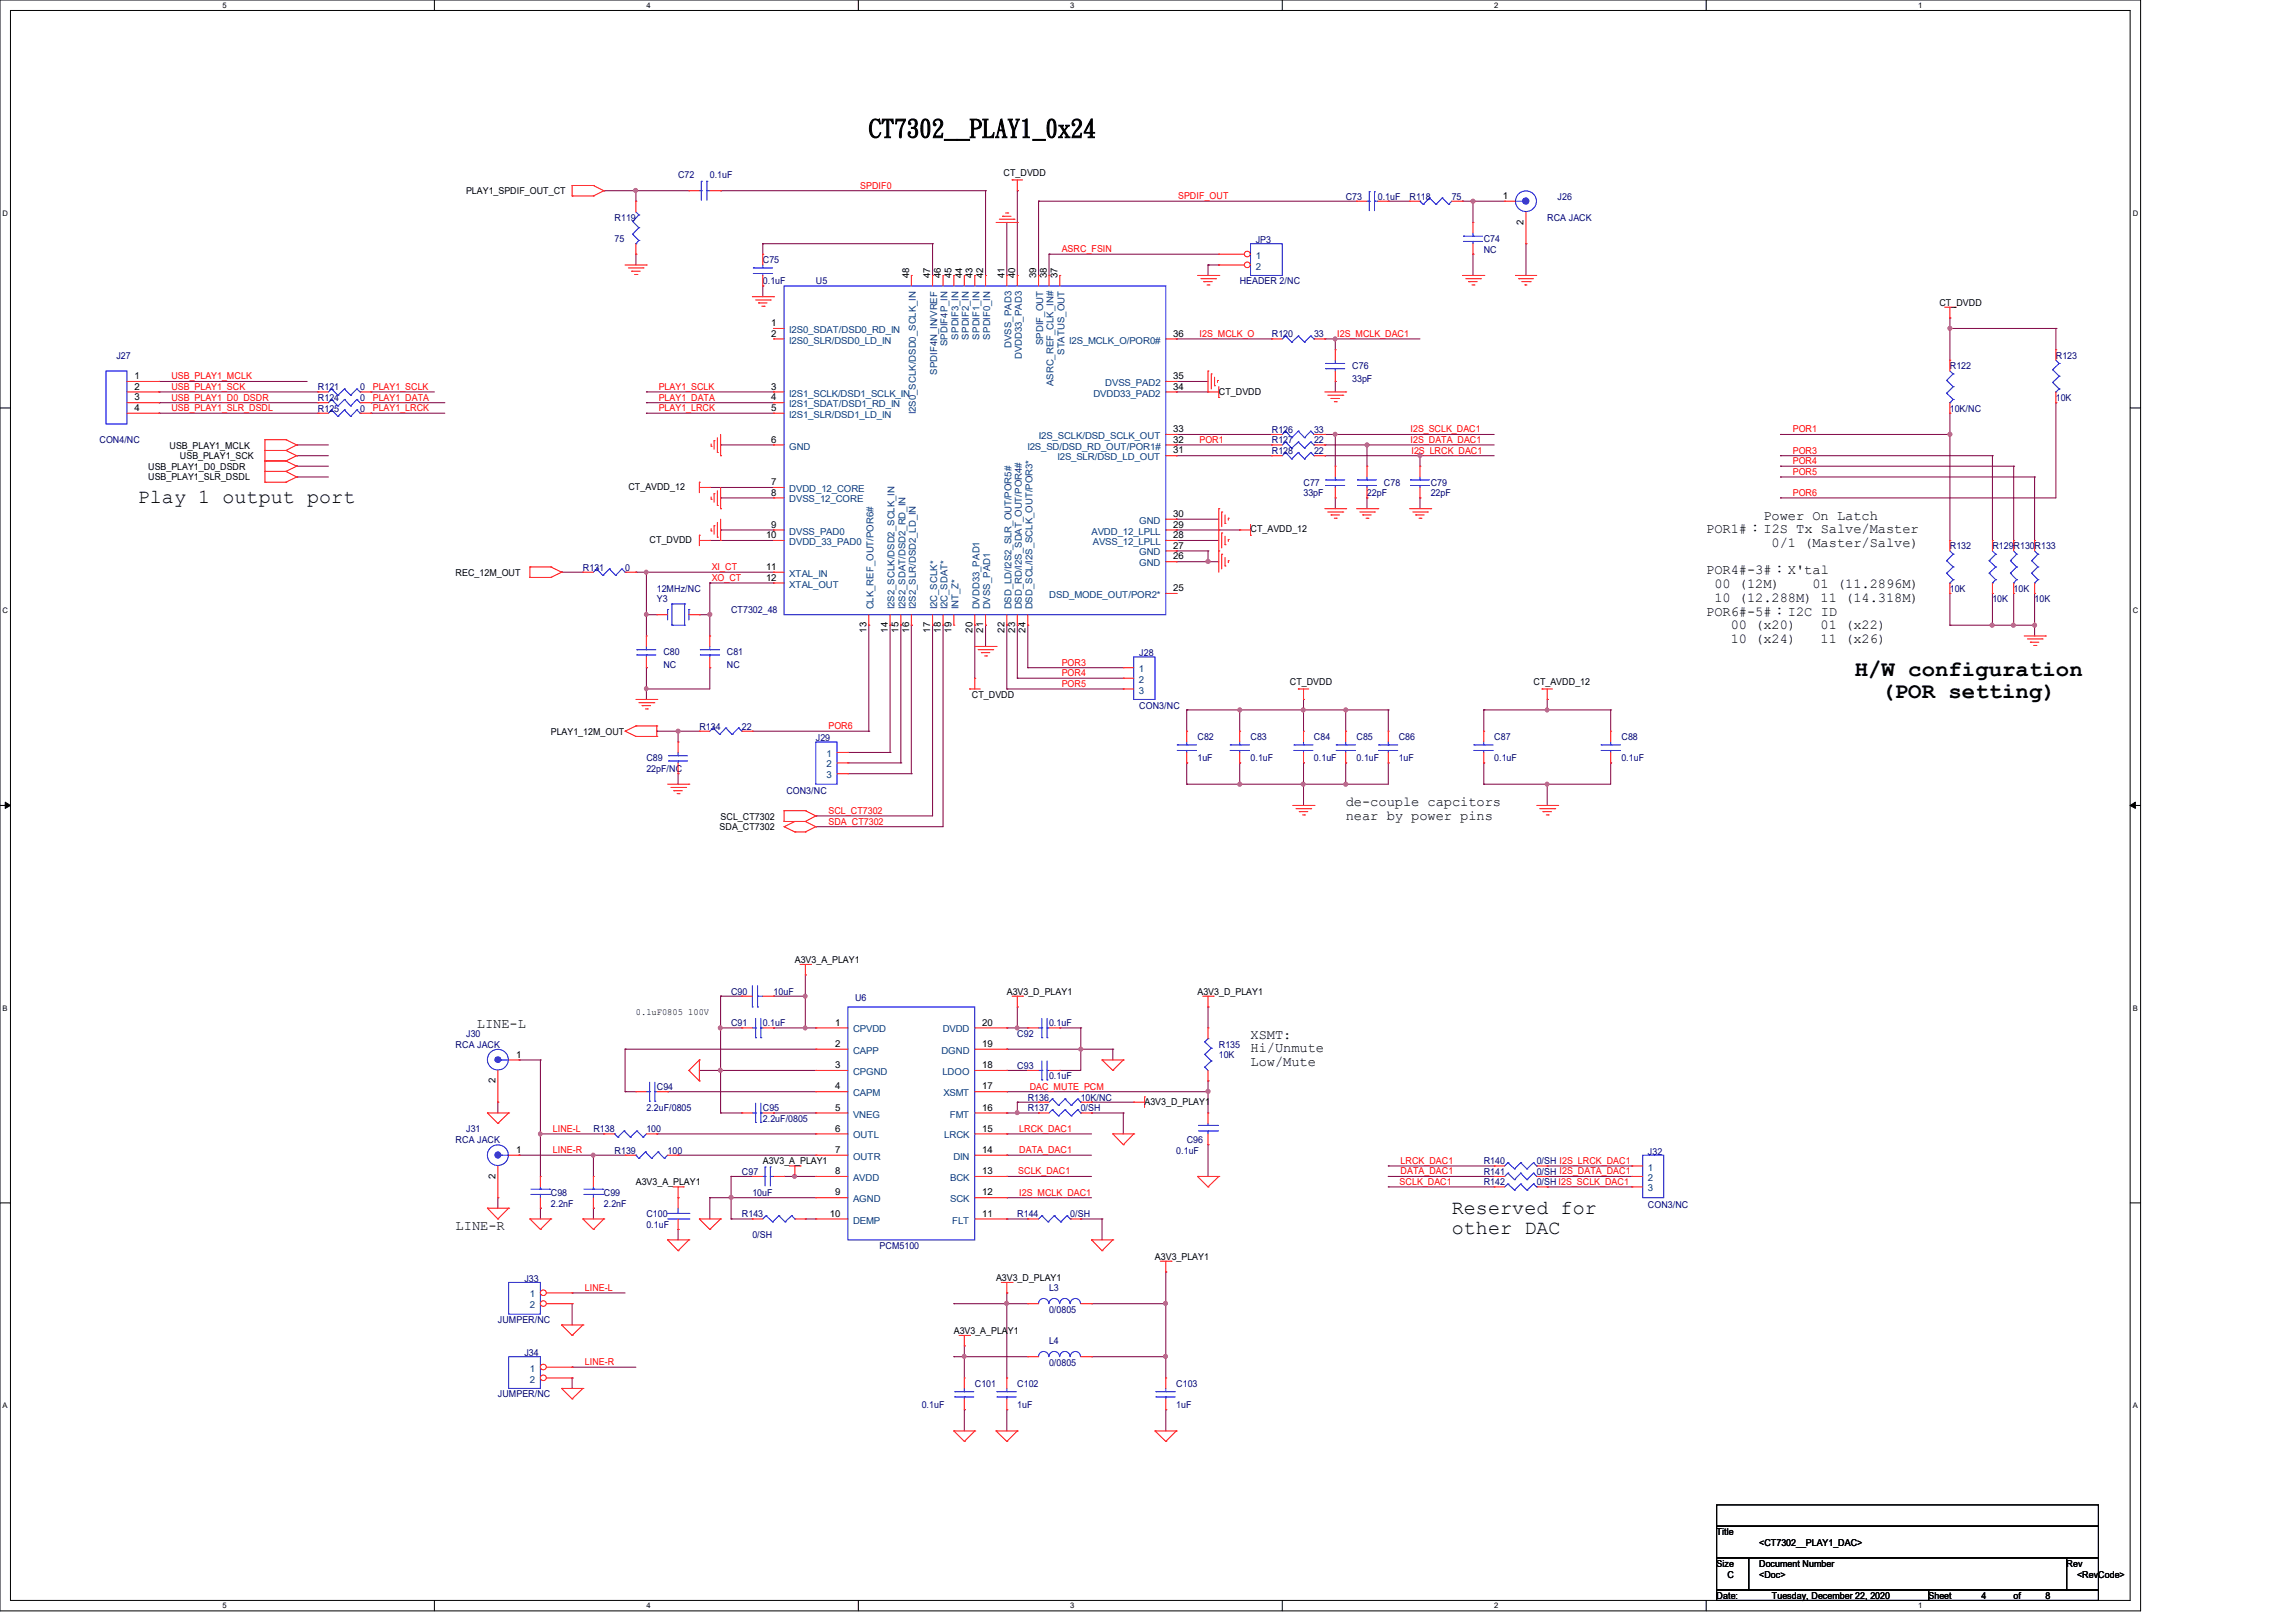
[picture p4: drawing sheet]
<svg xmlns="http://www.w3.org/2000/svg" width="297mm" height="210mm" viewBox="0 0 297 210" stroke-linecap="round" stroke-linejoin="round" font-family="sans-serif">
<defs><g id="words">
<text font-size="3.3" x="112.4" y="17.7">CT7302__PLAY1_0x24</text>
<g font-size="2.9">
<text x="240" y="87.4">H/W configuration</text>
<text x="243.5" y="90.3">(POR setting)</text>
</g>
<g font-size="2.6">
<text x="17.8" y="65.2">Play 1 output port</text>
<text x="187.9" y="157.1">Reserved for</text>
<text x="187.9" y="159.6">other DAC</text>
</g>
<g font-size="1.8">
<text x="220.8" y="69">POR1#：I2S Tx Salve/Master</text>
<text x="228.2" y="67.2">Power On Latch</text>
<text x="229.3" y="70.8">0/1 (Master/Salve)</text>
<text x="220.8" y="74.3">POR4#-3#：X'tal</text>
<text x="221.9" y="76.1">00 (12M)</text>
<text x="221.9" y="77.9">10 (12.288M) 11 (14.318M)</text>
<text x="234.6" y="76.1">01 (11.2896M)</text>
<text x="220.8" y="79.7">POR6#-5#：I2C ID</text>
<text x="224" y="81.4">00 (x20)</text>
<text x="224" y="83.2">10 (x24)</text>
<text x="235.6" y="81.4">01 (x22)</text>
<text x="235.6" y="83.2">11 (x26)</text>
<text x="174.2" y="104.3">de-couple capcitors</text>
<text x="174.2" y="106">near by power pins</text>
<text x="61.7" y="133.1">LINE-L</text>
<text x="161.8" y="134.4">XSMT:</text>
<text x="161.8" y="136.2">Hi/Unmute</text>
<text x="161.8" y="138">Low/Mute</text>
<text x="59" y="159.1">LINE-R</text>
</g>
<g font-size="1.2" fill="#000080">
<text x="87.8" y="23.1">C72</text>
<text x="91.9" y="23.1">0.1uF</text>
<text x="79.5" y="28.6">R119</text>
<text x="174.2" y="25.8">C73</text>
<text x="178.3" y="25.8">0.1uF</text>
<text x="182.4" y="25.8">R118</text>
<text x="187.9" y="25.8">75</text>
<text x="200.2" y="28.6">RCA JACK</text>
<text x="201.6" y="25.8">J26</text>
<text x="79.5" y="31.3">75</text>
<text x="98.7" y="34">C75</text>
<text x="162.5" y="31.5">JP3</text>
<text x="192" y="31.3">C74</text>
<text x="192" y="32.7">NC</text>
<text x="98.7" y="36.8">0.1uF</text>
<text x="105.6" y="36.8">U5</text>
<text x="160.4" y="36.8">HEADER 2/NC</text>
<text x="15.1" y="46.4">J27</text>
<text x="164.6" y="43.6">R120</text>
<text x="170.1" y="43.6">33</text>
<text x="175" y="47.8">C76</text>
<text x="252.3" y="47.8">R122</text>
<text x="266.1" y="46.4">R123</text>
<text x="41.1" y="53.3">R125</text>
<text x="41.1" y="51.9">R124</text>
<text x="41.1" y="50.5">R121</text>
<text x="46.6" y="53.3">0</text>
<text x="46.6" y="51.9">0</text>
<text x="46.6" y="50.5">0</text>
<text x="175" y="49.4">33pF</text>
<text x="252.3" y="53.3">10K/NC</text>
<text x="266.1" y="51.9">10K</text>
<text x="12.9" y="57.4">CON4/NC</text>
<text x="164.6" y="57.4">R127</text>
<text x="164.6" y="58.7">R128</text>
<text x="164.6" y="56">R126</text>
<text x="170.1" y="57.4">22</text>
<text x="170.1" y="58.7">22</text>
<text x="170.1" y="56">33</text>
<text x="168.7" y="62.9">C77</text>
<text x="168.7" y="64.2">33pF</text>
<text x="176.9" y="64.2">22pF</text>
<text x="179.1" y="62.9">C78</text>
<text x="185.2" y="62.9">C79</text>
<text x="185.2" y="64.2">22pF</text>
<text x="252.3" y="71.1">R132</text>
<text x="257.8" y="71.1">R129R130R133</text>
<text x="75.4" y="73.8">R131</text>
<text x="80.9" y="73.8">0</text>
<text x="85" y="77.9">Y3</text>
<text x="85" y="76.6">12MHz/NC</text>
<text x="252.3" y="76.6">10K</text>
<text x="257.8" y="77.9">10K</text>
<text x="260.6" y="76.6">10K</text>
<text x="263.3" y="77.9">10K</text>
<text x="94.6" y="79.3">CT7302_48</text>
<text x="85.8" y="84.8">C80</text>
<text x="85.8" y="86.4">NC</text>
<text x="94.1" y="84.8">C81</text>
<text x="94.1" y="86.4">NC</text>
<text x="147.4" y="84.9">J28</text>
<text x="90.5" y="94.4">R134</text>
<text x="96" y="94.4">22</text>
<text x="105.6" y="95.9">J29</text>
<text x="147.4" y="91.8">CON3/NC</text>
<text x="155" y="95.8">C82</text>
<text x="161.8" y="95.8">C83</text>
<text x="170" y="95.8">C84</text>
<text x="175.6" y="95.8">C85</text>
<text x="181" y="95.8">C86</text>
<text x="193.4" y="95.8">C87</text>
<text x="209.8" y="95.8">C88</text>
<text x="83.6" y="98.5">C89</text>
<text x="83.6" y="99.9">22pF/NC</text>
<text x="155" y="98.5">1uF</text>
<text x="161.8" y="98.5">0.1uF</text>
<text x="170" y="98.5">0.1uF</text>
<text x="175.6" y="98.5">0.1uF</text>
<text x="181" y="98.5">1uF</text>
<text x="193.4" y="98.5">0.1uF</text>
<text x="209.8" y="98.5">0.1uF</text>
<text x="101.8" y="102.7">CON3/NC</text>
<text x="94.6" y="128.7">C90</text>
<text x="100.1" y="128.7">10uF</text>
<text x="110.7" y="129.5">U6</text>
<text x="59" y="135.5">RCA JACK</text>
<text x="60.3" y="134.2">J30</text>
<text x="94.6" y="132.8">C91</text>
<text x="98.7" y="132.8">0.1uF</text>
<text x="131.7" y="134.2">C92</text>
<text x="135.8" y="132.8">0.1uF</text>
<text x="157.7" y="135.5">R135</text>
<text x="157.7" y="136.9">10K</text>
<text x="83.6" y="143.8">2.2uF/0805</text>
<text x="85" y="141">C94</text>
<text x="98.7" y="143.8">C95</text>
<text x="131.7" y="138.3">C93</text>
<text x="133" y="142.4">R136</text>
<text x="133" y="143.8">R137</text>
<text x="135.8" y="139.7">0.1uF</text>
<text x="139.9" y="142.4">10K/NC</text>
<text x="139.9" y="143.8">0/SH</text>
<text x="59" y="147.9">RCA JACK</text>
<text x="60.3" y="146.5">J31</text>
<text x="76.8" y="146.5">R138</text>
<text x="79.5" y="149.3">R139</text>
<text x="83.6" y="146.5">100</text>
<text x="86.4" y="149.3">100</text>
<text x="98.7" y="145.2">2.2uF/0805</text>
<text x="152.2" y="149.3">0.1uF</text>
<text x="153.6" y="147.9">C96</text>
<text x="213.3" y="149.4">J32</text>
<text x="71.3" y="154.7">C98</text>
<text x="78.1" y="154.7">C99</text>
<text x="96" y="152">C97</text>
<text x="97.4" y="154.7">10uF</text>
<text x="192" y="153.4">R142</text>
<text x="192" y="150.6">R140</text>
<text x="192" y="152">R141</text>
<text x="198.9" y="153.4">0/SH I2S_SCLK_DAC1</text>
<text x="198.9" y="150.6">0/SH I2S_LRCK_DAC1</text>
<text x="198.9" y="152">0/SH I2S_DATA_DAC1</text>
<text x="71.3" y="156.1">2.2nF</text>
<text x="78.1" y="156.1">2.2nF</text>
<text x="83.6" y="157.5">C100</text>
<text x="83.6" y="158.9">0.1uF</text>
<text x="96" y="157.5">R143</text>
<text x="97.4" y="160.2">0/SH</text>
<text x="113.8" y="161.6">PCM5100</text>
<text x="131.7" y="157.5">R144</text>
<text x="138.5" y="157.5">0/SH</text>
<text x="213.3" y="156.3">CON3/NC</text>
<text x="67.9" y="165.9">J33</text>
<text x="135.8" y="167.1">L3</text>
<text x="64.4" y="171.2">JUMPER/NC</text>
<text x="135.8" y="169.8">0/0805</text>
<text x="135.8" y="173.9">L4</text>
<text x="67.9" y="175.5">J34</text>
<text x="126.2" y="179.4">C101</text>
<text x="131.7" y="179.4">C102</text>
<text x="135.8" y="176.7">0/0805</text>
<text x="152.2" y="179.4">C103</text>
<text x="64.4" y="180.8">JUMPER/NC</text>
<text x="119.3" y="182.2">0.1uF</text>
<text x="131.7" y="182.2">1uF</text>
<text x="152.2" y="182.2">1uF</text>
</g>
<g font-size="1.2">
<text x="129.9" y="22.8">CT_DVDD</text>
<text x="60.3" y="25.1">PLAY1_SPDIF_OUT_CT</text>
<text x="194.5" y="25.7">1</text>
<text x="197.2" y="29.1" transform="rotate(-90 197.2 29.1)">2</text>
<text x="117.6" y="36" transform="rotate(-90 117.6 36)">48</text>
<text x="120.4" y="36" transform="rotate(-90 120.4 36)">47</text>
<text x="121.7" y="36" transform="rotate(-90 121.7 36)">46</text>
<text x="123.1" y="36" transform="rotate(-90 123.1 36)">45</text>
<text x="124.5" y="36" transform="rotate(-90 124.5 36)">44</text>
<text x="125.9" y="36" transform="rotate(-90 125.9 36)">43</text>
<text x="127.3" y="36" transform="rotate(-90 127.3 36)">42</text>
<text x="130" y="36" transform="rotate(-90 130 36)">41</text>
<text x="131.4" y="36" transform="rotate(-90 131.4 36)">40</text>
<text x="134.1" y="36" transform="rotate(-90 134.1 36)">39</text>
<text x="135.5" y="36" transform="rotate(-90 135.5 36)">38</text>
<text x="136.9" y="36" transform="rotate(-90 136.9 36)">37</text>
<text x="251" y="39.5">CT_DVDD</text>
<text x="99.8" y="42.2">1</text>
<text x="99.8" y="43.6">2</text>
<text x="151.8" y="43.6">36</text>
<text x="17.4" y="49.1">1</text>
<text x="17.4" y="50.4">2</text>
<text x="17.4" y="51.8">3</text>
<text x="17.4" y="53.2">4</text>
<text x="99.8" y="50.4">3</text>
<text x="99.8" y="51.8">4</text>
<text x="99.8" y="53.2">5</text>
<text x="151.8" y="50.4">34</text>
<text x="151.8" y="49.1">35</text>
<text x="157.7" y="51.1">CT_DVDD</text>
<text x="21.9" y="58">USB_PLAY1_MCLK</text>
<text x="23.3" y="59.4">USB_PLAY1_SCK</text>
<text x="99.8" y="57.3">6</text>
<text x="151.8" y="58.7">31</text>
<text x="151.8" y="57.3">32</text>
<text x="151.8" y="55.9">33</text>
<text x="19.2" y="60.8">USB_PLAY1_D0_DSDR</text>
<text x="19.2" y="62.1">USB_PLAY1_SLR_DSDL</text>
<text x="81.3" y="63.4">CT_AVDD_12</text>
<text x="99.8" y="62.8">7</text>
<text x="99.8" y="64.1">8</text>
<text x="84.1" y="70.3">CT_DVDD</text>
<text x="99.1" y="69.6">10</text>
<text x="99.8" y="68.3">9</text>
<text x="151.8" y="71">27</text>
<text x="151.8" y="69.6">28</text>
<text x="151.8" y="68.3">29</text>
<text x="151.8" y="66.9">30</text>
<text x="161.8" y="68.9">CT_AVDD_12</text>
<text x="59" y="74.5">REC_12M_OUT</text>
<text x="99.1" y="73.7">11</text>
<text x="99.1" y="75.1">12</text>
<text x="151.8" y="76.5">25</text>
<text x="151.8" y="72.4">26</text>
<text x="112.1" y="81.9" transform="rotate(-90 112.1 81.9)">13</text>
<text x="114.9" y="81.9" transform="rotate(-90 114.9 81.9)">14</text>
<text x="116.3" y="81.9" transform="rotate(-90 116.3 81.9)">15</text>
<text x="117.6" y="81.9" transform="rotate(-90 117.6 81.9)">16</text>
<text x="120.4" y="81.9" transform="rotate(-90 120.4 81.9)">17</text>
<text x="121.7" y="81.9" transform="rotate(-90 121.7 81.9)">18</text>
<text x="123.1" y="81.9" transform="rotate(-90 123.1 81.9)">19</text>
<text x="125.9" y="81.9" transform="rotate(-90 125.9 81.9)">20</text>
<text x="127.3" y="81.9" transform="rotate(-90 127.3 81.9)">21</text>
<text x="130" y="81.9" transform="rotate(-90 130 81.9)">22</text>
<text x="131.4" y="81.9" transform="rotate(-90 131.4 81.9)">23</text>
<text x="132.7" y="81.9" transform="rotate(-90 132.7 81.9)">24</text>
<text x="166.9" y="88.6">CT_DVDD</text>
<text x="198.5" y="88.6">CT_AVDD_12</text>
<text x="71.3" y="95.1">PLAY1_12M_OUT</text>
<text x="125.8" y="90.3">CT_DVDD</text>
<text x="93.1" y="107.4">SDA_CT7302</text>
<text x="93.3" y="106">SCL_CT7302</text>
<text x="102.9" y="124.6">A3V3_A_PLAY1</text>
<text x="82.3" y="131.3">0.1uF0805 100V</text>
<text x="130.3" y="128.7">A3V3_D_PLAY1</text>
<text x="155" y="128.7">A3V3_D_PLAY1</text>
<text x="66.8" y="136.9">1</text>
<text x="108.1" y="132.7">1</text>
<text x="108.1" y="135.5">2</text>
<text x="127.1" y="135.5">19</text>
<text x="127.1" y="132.7">20</text>
<text x="64.1" y="140.2" transform="rotate(-90 64.1 140.2)">2</text>
<text x="108.1" y="138.2">3</text>
<text x="108.1" y="141">4</text>
<text x="108.1" y="143.7">5</text>
<text x="127.1" y="143.7">16</text>
<text x="127.1" y="141">17</text>
<text x="127.1" y="138.2">18</text>
<text x="148.1" y="143">A3V3_D_PLAY1</text>
<text x="66.8" y="149.2">1</text>
<text x="108.1" y="146.4">6</text>
<text x="108.1" y="149.2">7</text>
<text x="127.1" y="149.2">14</text>
<text x="127.1" y="146.4">15</text>
<text x="64.1" y="152.5" transform="rotate(-90 64.1 152.5)">2</text>
<text x="82.3" y="153.4">A3V3_A_PLAY1</text>
<text x="98.7" y="150.6">A3V3_A_PLAY1</text>
<text x="108.1" y="151.9">8</text>
<text x="108.1" y="154.7">9</text>
<text x="127.1" y="154.7">12</text>
<text x="127.1" y="151.9">13</text>
<text x="107.4" y="157.4">10</text>
<text x="127.1" y="157.4">11</text>
<text x="128.9" y="165.7">A3V3_D_PLAY1</text>
<text x="149.5" y="163">A3V3_PLAY1</text>
<text x="123.4" y="172.6">A3V3_A_PLAY1</text>
<text x="222.2" y="198.6">Title</text>
<text x="222.2" y="202.7">Size</text>
<text x="227.7" y="202.7">Document Number</text>
<text x="227.7" y="200">&lt;CT7302__PLAY1_DAC&gt;</text>
<text x="267.5" y="202.7">Rev</text>
<text x="222.2" y="206.9">Date:</text>
<text x="223.6" y="204.1">C</text>
<text x="227.7" y="204.1">&lt;Doc&gt;</text>
<text x="229.3" y="206.9">Tuesday, December 22, 2020</text>
<text x="249.6" y="206.9">Sheet</text>
<text x="256.4" y="206.9">4</text>
<text x="260.6" y="206.9">of</text>
<text x="264.7" y="206.9">8</text>
<text x="268.8" y="204.1">&lt;RevCode&gt;</text>
</g>
<g font-size="1.2" fill="#f00">
<text x="111.3" y="24.4">SPDIF0</text>
<text x="152.5" y="25.8">SPDIF_OUT</text>
<text x="137.4" y="32.6">ASRC_FSIN</text>
<text x="155.2" y="43.6">I2S_MCLK_O</text>
<text x="173.1" y="43.6">I2S_MCLK_DAC1</text>
<text x="22.2" y="51.9">USB_PLAY1_D0_DSDR</text>
<text x="22.2" y="53.2">USB_PLAY1_SLR_DSDL</text>
<text x="22.2" y="50.5">USB_PLAY1_SCK</text>
<text x="22.2" y="49.1">USB_PLAY1_MCLK</text>
<text x="48.3" y="50.5">PLAY1_SCLK</text>
<text x="48.3" y="53.2">PLAY1_LRCK</text>
<text x="48.3" y="51.9">PLAY1_DATA</text>
<text x="85.3" y="51.9">PLAY1_DATA</text>
<text x="85.3" y="50.5">PLAY1_SCLK</text>
<text x="85.3" y="53.2">PLAY1_LRCK</text>
<text x="155.2" y="57.3">POR1</text>
<text x="182.5" y="57.3">I2S_DATA_DAC1</text>
<text x="182.5" y="56">I2S_SCLK_DAC1</text>
<text x="182.7" y="58.7">I2S_LRCK_DAC1</text>
<text x="232" y="56">POR1</text>
<text x="232" y="58.7">POR3</text>
<text x="232" y="60.1">POR4</text>
<text x="232" y="61.5">POR5</text>
<text x="232" y="64.2">POR6</text>
<text x="92.1" y="75.2">XO_CT</text>
<text x="92.1" y="73.8">XI_CT</text>
<text x="137.4" y="88.9">POR5</text>
<text x="137.4" y="86.1">POR3</text>
<text x="137.4" y="87.5">POR4</text>
<text x="107.2" y="94.4">POR6</text>
<text x="107.2" y="106.7">SDA_CT7302</text>
<text x="107.2" y="105.3">SCL_CT7302</text>
<text x="133.3" y="141">DAC_MUTE_PCM</text>
<text x="71.5" y="146.5">LINE-L</text>
<text x="71.5" y="149.2">LINE-R</text>
<text x="131.9" y="149.2">DATA_DAC1</text>
<text x="131.9" y="146.5">LRCK_DAC1</text>
<text x="131.8" y="152">SCLK_DAC1</text>
<text x="131.9" y="154.7">I2S_MCLK_DAC1</text>
<text x="181.1" y="153.3">SCLK_DAC1</text>
<text x="181.3" y="152">DATA_DAC1</text>
<text x="181.3" y="150.6">LRCK_DAC1</text>
<text x="75.7" y="167">LINE-L</text>
<text x="75.7" y="176.7">LINE-R</text>
</g>
<g font-size="1.2" fill="#004080">
<text x="162.5" y="33.5">1</text>
<text x="162.5" y="34.9">2</text>
<text x="102.1" y="43.1">I2S0_SDAT/DSD0_RD_IN</text>
<text x="102.1" y="44.4">I2S0_SLR/DSD0_LD_IN</text>
<text x="122.6" y="44.8" transform="rotate(-90 122.6 44.8)">SPDIF4P_IN</text>
<text x="124" y="43.9" transform="rotate(-90 124 43.9)">SPDIF3_IN</text>
<text x="125.4" y="43.9" transform="rotate(-90 125.4 43.9)">SPDIF2_IN</text>
<text x="126.7" y="43.9" transform="rotate(-90 126.7 43.9)">SPDIF1_IN</text>
<text x="128.1" y="43.9" transform="rotate(-90 128.1 43.9)">SPDIF0_IN</text>
<text x="130.9" y="45" transform="rotate(-90 130.9 45)">DVSS_PAD3</text>
<text x="132.2" y="46.5" transform="rotate(-90 132.2 46.5)">DVDD33_PAD3</text>
<text x="135" y="44.7" transform="rotate(-90 135 44.7)">SPDIF_OUT</text>
<text x="137.8" y="45.9" transform="rotate(-90 137.8 45.9)">STATUS_OUT</text>
<text x="138.4" y="44.4">I2S_MCLK_O/POR0#</text>
<text x="102.1" y="51.3">I2S1_SCLK/DSD1_SCLK_IN</text>
<text x="102.1" y="52.7">I2S1_SDAT/DSD1_RD_IN</text>
<text x="118.5" y="53.6" transform="rotate(-90 118.5 53.6)">I2S0_SCLK/DSD0_SCLK_IN</text>
<text x="121.3" y="48.5" transform="rotate(-90 121.3 48.5)">SPDIF4N_IN/VREF</text>
<text x="136.4" y="50" transform="rotate(-90 136.4 50)">ASRC_REF_CLK_IN#</text>
<text x="141.5" y="51.3">DVDD33_PAD2</text>
<text x="143" y="50">DVSS_PAD2</text>
<text x="102.1" y="54.1">I2S1_SLR/DSD1_LD_IN</text>
<text x="102.1" y="58.2">GND</text>
<text x="133" y="58.2">I2S_SD/DSD_RD_OUT/POR1#</text>
<text x="134.4" y="56.8">I2S_SCLK/DSD_SCLK_OUT</text>
<text x="136.9" y="59.6">I2S_SLR/DSD_LD_OUT</text>
<text x="102.1" y="63.7">DVDD_12_CORE</text>
<text x="102.1" y="65">DVSS_12_CORE</text>
<text x="102.1" y="69.2">DVSS_PAD0</text>
<text x="102.1" y="70.5">DVDD_33_PAD0</text>
<text x="141.3" y="69.2">AVDD_12_LPLL</text>
<text x="141.4" y="70.5">AVSS_12_LPLL</text>
<text x="147.4" y="71.9">GND</text>
<text x="147.4" y="67.8">GND</text>
<text x="102.1" y="74.6">XTAL_IN</text>
<text x="102.1" y="76">XTAL_OUT</text>
<text x="135.8" y="77.4">DSD_MODE_OUT/POR2*</text>
<text x="147.4" y="73.3">GND</text>
<text x="113" y="78.9" transform="rotate(-90 113 78.9)">CLK_REF_OUT/POR6#</text>
<text x="115.8" y="78.9" transform="rotate(-90 115.8 78.9)">I2S2_SCLK/DSD2_SCLK_IN</text>
<text x="117.2" y="78.9" transform="rotate(-90 117.2 78.9)">I2S2_SDAT/DSD2_RD_IN</text>
<text x="118.5" y="78.9" transform="rotate(-90 118.5 78.9)">I2S2_SLR/DSD2_LD_IN</text>
<text x="121.3" y="78.9" transform="rotate(-90 121.3 78.9)">I2C_SCLK*</text>
<text x="122.6" y="78.9" transform="rotate(-90 122.6 78.9)">I2C_SDAT*</text>
<text x="124" y="78.9" transform="rotate(-90 124 78.9)">INT_Z*</text>
<text x="126.7" y="78.9" transform="rotate(-90 126.7 78.9)">DVDD33_PAD1</text>
<text x="128.1" y="78.9" transform="rotate(-90 128.1 78.9)">DVSS_PAD1</text>
<text x="130.9" y="78.9" transform="rotate(-90 130.9 78.9)">DSD_LD/I2S2_SLR_OUT/POR5#</text>
<text x="132.2" y="78.9" transform="rotate(-90 132.2 78.9)">DSD_RD/I2S_SDAT_OUT/POR4#</text>
<text x="133.6" y="78.9" transform="rotate(-90 133.6 78.9)">DSD_SCL/I2S_SCLK_OUT/POR3*</text>
<text x="147.4" y="87">1</text>
<text x="147.4" y="88.3">2</text>
<text x="147.4" y="89.7">3</text>
<text x="107" y="98">1</text>
<text x="107" y="99.3">2</text>
<text x="107" y="100.7">3</text>
<text x="110.4" y="133.6">CPVDD</text>
<text x="110.4" y="136.4">CAPP</text>
<text x="121.8" y="136.4">DGND</text>
<text x="122" y="133.6">DVDD</text>
<text x="110.4" y="139.1">CPGND</text>
<text x="110.4" y="141.9">CAPM</text>
<text x="122" y="139.1">LDOO</text>
<text x="122.1" y="141.9">XSMT</text>
<text x="110.4" y="144.6">VNEG</text>
<text x="110.4" y="147.3">OUTL</text>
<text x="122.2" y="147.3">LRCK</text>
<text x="122.9" y="144.6">FMT</text>
<text x="110.4" y="150.1">OUTR</text>
<text x="110.4" y="152.8">AVDD</text>
<text x="110.4" y="155.6">AGND</text>
<text x="123" y="155.6">SCK</text>
<text x="123" y="152.8">BCK</text>
<text x="123.4" y="150.1">DIN</text>
<text x="213.3" y="151.5">1</text>
<text x="213.3" y="152.8">2</text>
<text x="213.3" y="154.2">3</text>
<text x="110.4" y="158.3">DEMP</text>
<text x="123.2" y="158.3">FLT</text>
<text x="68.6" y="167.9">1</text>
<text x="68.6" y="169.3">2</text>
<text x="68.6" y="177.5">1</text>
<text x="68.6" y="178.9">2</text>
</g>
<g font-size="1">
<text x="28.8" y="1">5</text>
<text x="83.7" y="1">4</text>
<text x="138.5" y="1">3</text>
<text x="193.4" y="1">2</text>
<text x="248.2" y="1">1</text>
<text x=".3" y="27.9">D</text>
<text x="276" y="27.9">D</text>
<text x=".3" y="79.4">C</text>
<text x="276" y="79.4">C</text>
<text x=".3" y="130.8">B</text>
<text x="276" y="130.8">B</text>
<text x=".3" y="182.2">A</text>
<text x="276" y="182.2">A</text>
<text x="28.8" y="208.1">5</text>
<text x="83.7" y="208.1">4</text>
<text x="138.5" y="208.1">3</text>
<text x="193.4" y="208.1">2</text>
<text x="248.2" y="208.1">1</text>
</g>
</g></defs>
<path d="M0 0h277v208.4h-277zM1.4 1.4h274.3v205.7h-274.3z" fill="none" stroke="#000" stroke-width=".13"/>
<g fill="#fff">
<path d="M28.8 .1h.5v1.1h-.5z"/>
<path d="M28.8 207.2h.5v1.1h-.5z"/>
</g>
<path d="M56.2 0v1.4M56.2 207.1v1.3" fill="none" stroke="#000" stroke-width=".13"/>
<g fill="#fff">
<path d="M83.7 .1h.5v1.1h-.5z"/>
<path d="M83.7 207.2h.5v1.1h-.5z"/>
</g>
<path d="M111.1 0v1.4M111.1 207.1v1.3" fill="none" stroke="#000" stroke-width=".13"/>
<g fill="#fff">
<path d="M138.5 .1h.6v1.1h-.6z"/>
<path d="M138.5 207.2h.6v1.1h-.6z"/>
</g>
<path d="M165.9 0v1.4M165.9 207.1v1.3" fill="none" stroke="#000" stroke-width=".13"/>
<g fill="#fff">
<path d="M193.4 .1h.5v1.1h-.5z"/>
<path d="M193.4 207.2h.5v1.1h-.5z"/>
</g>
<path d="M220.8 0v1.4M220.8 207.1v1.3" fill="none" stroke="#000" stroke-width=".13"/>
<g fill="#fff">
<path d="M248.2 .1h.6v1.1h-.6z"/>
<path d="M248.2 207.2h.6v1.1h-.6z"/>
<path d="M.3 27.1h.8v1.1h-.8z"/>
<path d="M276 27.1h.7v1.1h-.7z"/>
<path d="M.3 78.5h.8v1.1h-.8z"/>
<path d="M276 78.5h.7v1.1h-.7z"/>
</g>
<path d="M0 52.8h1.4M275.7 52.8h1.3" fill="none" stroke="#000" stroke-width=".13"/>
<g fill="#fff">
<path d="M.3 129.9h.7v1.1h-.7z"/>
<path d="M276 129.9h.6v1.1h-.6z"/>
</g>
<path d="M0 104.2h1.4M275.7 104.2h1.3" fill="none" stroke="#000" stroke-width=".13"/>
<path d="M.7 103.8l.7 .4-.7 .4zM275.7 104.2l.7-.4v.8z" fill="#000" stroke="#000" stroke-width=".13"/>
<g fill="#fff">
<path d="M.3 181.4h.7v1.1h-.7z"/>
<path d="M276 181.4h.6v1.1h-.6z"/>
</g>
<path d="M0 155.7h1.4M275.7 155.7h1.3M222.2 194.7h49.4v2.8h-49.4zM222.2 197.5h49.4v4.1h-49.4zM222.2 201.6h4.1v4.1h-4.1zM222.2 205.7h27.4v1.4h-27.4zM226.3 201.6h41.2v4.1h-41.2zM249.6 205.7h22v1.4h-22zM267.5 201.6h4.1v4.1h-4.1z" fill="none" stroke="#000" stroke-width=".13"/>
<g fill="none" stroke="#800040" stroke-width=".13">
<path d="M78.1 24.7h.1M78.1 24.7h11.1M82.3 24.7h.1M82.3 32.9h.1M82.3 24.7v1.3M82.3 32.9v1.4M93.3 24.7h.1M93.3 24.7h34.3M98.7 31.5h.1M98.7 37h.1M98.7 31.5v1.4M98.7 37v1.4"/>
<path d="M98.7 31.5h22M120.7 31.5h.1M120.7 31.5v4.1M127.6 24.7h.1M127.6 24.7v10.9M130.3 28.8h.1M130.3 28.8v6.8M131.7 24.7h.1M131.7 24.7v10.9M134.4 26h.1M134.4 26h41.2M134.4 26v9.6"/>
<path d="M135.8 32.9h.1M135.8 32.9v2.7M135.8 32.9h21.9M156.3 34.3h.1M156.3 34.3v1.3M156.3 34.3h1.4M179.7 26h.1M179.7 26h2.7M189.3 26h.1M189.3 26h5.4M190.6 26h.1M190.6 32.9h.1"/>
<path d="M190.6 26v2.8M190.6 32.9v2.7M197.5 31.5h.1M197.5 31.5v4.1M20.6 52.1h.1M20.6 53.5h.1M20.6 50.7h.1M20.6 49.4h.1M20.6 52.1h20.5M20.6 53.5h20.5M20.6 50.7h20.5M20.6 49.4h19.2"/>
<path d="M38.4 57.6h.1M38.4 59h.1M38.4 59h4.1M38.4 57.6h4.1M48 50.7h.1M48 53.5h.1M48 52.1h.1M48 52.1h9.6M48 53.5h9.6M48 50.7h8.2M83.7 52.1h.1M83.7 50.7h.1"/>
<path d="M83.7 53.5h.1M83.7 52.1h16.4M83.7 53.5h16.4M83.7 50.7h16.4M93.3 57.6h.1M93.3 57.6h6.8M152.2 57.6h.1M152.2 56.2h.1M152.2 59h.1M152.2 49.4h.1M152.2 43.9h.1M152.2 50.7h.1"/>
<path d="M152.2 56.2h12.4M152.2 59h12.4M152.2 50.7h4.1M152.2 49.4h4.1M152.2 57.6h12.4M152.2 43.9h12.4M171.4 56.2h.1M171.4 57.6h.1M171.4 43.9h.1M171.4 59h.1M171.4 56.2h22M171.4 59h22"/>
<path d="M171.4 57.6h22M171.4 43.9h12.4M172.8 56.2h.1M172.8 43.9h.1M172.8 49.4h.1M172.8 43.9v1.4M172.8 49.4v1.3M172.8 56.2v4.1M176.9 57.6h.1M176.9 57.6v2.7M183.8 59h.1M183.8 59v1.3"/>
<path d="M230.4 56.2h.1M230.4 59h.1M230.4 56.2h21.9M230.4 59h27.5M252.3 41.1h.1M252.3 42.5h.1M252.3 56.2h.1M252.3 53.5h.1M252.3 42.5h13.8M252.3 41.1v5.5M252.3 53.5v16.4M257.9 59h.1"/>
<path d="M257.9 59v10.9M266.1 42.5h.1M266.1 52.1h.1M266.1 42.5v2.8M266.1 52.1v12.3h-35.7M38.4 61.7h.1M38.4 60.3h.1M38.4 60.3h4.1M38.4 61.7h4.1M72.7 74h.1M72.7 74h2.7M82.3 74h.1"/>
<path d="M82.3 74h17.8M83.7 79.5h.1M83.7 74h.1M83.7 79.5h1.3M83.7 74v8.3M90.5 79.5h.1M90.5 79.5h1.4M91.9 75.4h.1M91.9 79.5h.1M91.9 69.9h.1M91.9 63.1h.1M91.9 75.4v6.9"/>
<path d="M91.9 75.4h8.2M91.9 69.9h8.2M91.9 63.1h8.2M93.3 68.6h.1M93.3 64.4h.1M93.3 64.4h6.8M93.3 68.6h6.8M152.2 67.2h.1M152.2 71.3h.1M152.2 72.7h.1M152.2 68.6h.1M152.2 69.9h.1"/>
<path d="M152.2 67.2h5.5M152.2 71.3h4.1M152.2 68.6h8.2M152.2 69.9h5.5M152.2 72.7h5.5M156.3 72.7h.1M156.3 71.3h.1M156.3 71.3v1.4M172.8 64.4h.1M172.8 64.4v1.4M176.9 64.4h.1M176.9 64.4v1.4"/>
<path d="M183.8 64.4h.1M183.8 64.4v1.4M230.4 60.3h.1M230.4 61.7h.1M230.4 64.4h.1M230.4 60.3h30.2M230.4 61.7h32.9M252.3 76.8h.1M252.3 76.8v4.1M257.9 76.8h.1M257.9 76.8v4.1M260.6 76.8h.1"/>
<path d="M260.6 60.3h.1M260.6 60.3v9.6M260.6 76.8v4.1M263.3 76.8h.1M263.3 61.7h.1M263.3 61.7v8.2M263.3 76.8v5.5M83.7 89.2h.1M83.7 86.4h.1M83.7 86.4v4.1M85 94.6h.1M85 94.6h5.5"/>
<path d="M87.8 94.6h.1M87.8 94.6v1.4M91.9 86.4h.1M91.9 86.4v2.8h-8.2M97.4 94.6h15M109.7 97.4h5.5M109.7 98.7h6.9M112.4 94.6h.1M112.4 80.9h.1M112.4 80.9v13.7M115.2 97.4h.1M115.2 80.9h.1"/>
<path d="M115.2 80.9v16.5M116.6 98.7h.1M116.6 80.9h.1M116.6 80.9v17.8M117.9 80.9h.1M117.9 80.9v19.2M120.7 80.9h.1M120.7 80.9v24.7h-15.1M122 80.9h.1M122 80.9v26.1h-16.4M126.2 80.9h.1M126.2 80.9v6.9"/>
<path d="M127.6 80.9h.1M127.6 80.9v2.8M130.3 80.9h.1M130.3 89.2h.1M130.3 80.9v8.3M130.3 89.2h15.1M131.7 87.8h.1M131.7 80.9h.1M131.7 80.9v6.9M131.7 87.8h13.7M133 86.4h.1M133 80.9h.1"/>
<path d="M133 86.4h12.4M133 80.9v5.5M153.6 91.9h.1M153.6 98.7h.1M153.6 91.9h26.1M153.6 91.9v2.7M153.6 98.7v2.8M160.4 91.9h.1M160.4 98.7h.1M160.4 91.9v2.7M160.4 98.7v2.8M168.7 91.9h.1"/>
<path d="M168.7 90.5h.1M168.7 98.7h.1M168.7 90.5v4.1M168.7 98.7v5.5M174.2 91.9h.1M174.2 98.7h.1M174.2 91.9v2.7M174.2 98.7v2.8M179.7 91.9h.1M179.7 98.7h.1M179.7 98.7v2.8h-26.1M179.7 91.9v2.7"/>
<path d="M192 91.9h.1M192 98.7h.1M192 91.9h16.4M192 91.9v2.7M192 98.7v2.8M200.2 91.9h.1M200.2 90.5h.1M200.2 90.5v1.4M208.4 91.9h.1M208.4 98.7h.1M208.4 98.7v2.8h-16.4M208.4 91.9v2.7"/>
<path d="M252.3 80.9h.1M252.3 80.9h11M257.9 80.9h.1M260.6 80.9h.1M263.3 80.9h.1M87.8 100.1h.1M87.8 100.1v1.4M105.6 107h.1M105.6 105.6h.1M109.7 100.1h8.2M117.9 100.1h.1M153.6 101.5h.1"/>
<path d="M160.4 101.5h.1M168.7 101.5h.1M174.2 101.5h.1M192 101.5h.1M200.2 101.5h.1M200.2 101.5v2.7M67.2 137.2h.1M67.2 137.2h2.7M69.9 137.2h.1M69.9 137.2v15M80.9 135.8h.1M80.9 135.8h24.7"/>
<path d="M80.9 135.8v5.5M90.5 138.5h.1M90.5 138.5h15.1M93.3 133h.1M93.3 138.5h.1M93.3 128.9h.1M93.3 133h2.7M93.3 128.9v15.1M93.3 128.9h2.7M100.1 133h.1M100.1 128.9h.1M100.1 133h5.5"/>
<path d="M100.1 128.9h4.1M104.2 133h.1M104.2 128.9h.1M104.2 126.2h.1M104.2 126.2v6.8M130.3 138.5h.1M130.3 133h.1M130.3 135.8h.1M130.3 135.8h13.7M130.3 133h2.7M130.3 138.5h2.7M131.7 133h.1"/>
<path d="M131.7 130.3h.1M131.7 130.3v2.7M137.2 138.5h.1M137.2 133h.1M137.2 133h2.7M139.9 135.8h.1M139.9 133h.1M139.9 133v5.5h-2.7M144 135.8h.1M144 135.8v1.4M156.3 139.9h.1M156.3 130.3h.1"/>
<path d="M156.3 130.3v2.7M156.3 139.9v4.1M64.4 155h.1M64.4 142.6h.1M64.4 142.6v1.4M64.4 155v1.3M67.2 149.5h.1M67.2 149.5h13.7M69.9 146.7h.1M69.9 156.3h.1M69.9 146.7h8.2M69.9 156.3v1.4"/>
<path d="M76.8 149.5h.1M76.8 156.3h.1M76.8 149.5v2.7M76.8 156.3v1.4M80.9 141.3h.1M80.9 141.3h1.4M85 146.7h.1M85 146.7h20.6M86.4 141.3h.1M86.4 141.3h19.2M87.8 149.5h.1M87.8 159.1h.1"/>
<path d="M87.8 149.5h17.8M87.8 159.1v1.3M91.9 155h.1M91.9 155h13.7M91.9 155v2.7M93.3 144h.1M93.3 144h2.7M94.6 152.2h.1M94.6 155h.1M94.6 157.7h.1M94.6 157.7h2.8M94.6 152.2h2.8"/>
<path d="M94.6 152.2v5.5M100.1 144h.1M100.1 144h5.5M101.5 152.2h.1M101.5 152.2h4.1M102.9 152.2h.1M104.2 157.7h.1M104.2 157.7h1.4M130.3 157.7h.1M130.3 144h.1M130.3 141.3h.1M130.3 155h.1"/>
<path d="M130.3 152.2h.1M130.3 149.5h.1M130.3 146.7h.1M130.3 157.7h2.7M130.3 141.3h26M130.3 144h4.1M130.3 152.2h11M130.3 155h11M130.3 146.7h11M130.3 149.5h11M131.7 142.6h.1M131.7 144h.1"/>
<path d="M131.7 142.6v1.4M131.7 142.6h2.7M139.9 157.7h.1M139.9 157.7h2.7M141.3 144h.1M141.3 142.6h.1M141.3 144h4.1M141.3 142.6h5.4M142.6 157.7h.1M142.6 157.7v2.7M145.4 144h.1M145.4 144v2.7"/>
<path d="M156.3 141.3h.1M156.3 148.1h.1M156.3 148.1v4.1M179.7 153.6h.1M179.7 152.2h.1M179.7 150.9h.1M179.7 152.2h13.7M179.7 153.6h13.7M179.7 150.9h13.7M200.2 153.6h.1M200.2 152.2h.1M200.2 150.9h.1"/>
<path d="M200.2 152.2h11M200.2 153.6h11M200.2 150.9h11M74 167.3h.1M74 176.9h.1M74 168.7h.1M74 178.3h.1M74 167.3h6.9M74 176.9h8.3M74 168.7v2.7M74 178.3v1.4M123.4 175.6h.1"/>
<path d="M123.4 168.7h.1M123.4 168.7h9.6M123.4 175.6h9.6M124.8 175.6h.1M124.8 174.2h.1M124.8 174.2v4.1M130.3 168.7h.1M130.3 167.3h.1M130.3 167.3v11M141.3 168.7h.1M141.3 175.6h.1M141.3 168.7h9.6"/>
<path d="M141.3 175.6h9.6M150.9 164.6h.1M150.9 168.7h.1M150.9 175.6h.1M150.9 164.6v13.7M124.8 182.4h.1M124.8 182.4v2.8M130.3 182.4h.1M130.3 182.4v2.8M150.9 182.4h.1M150.9 182.4v2.8"/>
</g>
<g fill="#f0f" stroke="#f0f" stroke-width=".13">
<circle cx="252.3" cy="42.5" r=".25"/>
<circle cx="257.8" cy="80.9" r=".25"/>
<circle cx="260.6" cy="80.9" r=".25"/>
<circle cx="263.3" cy="80.9" r=".25"/>
<circle cx="252.3" cy="56.2" r=".25"/>
<circle cx="124.8" cy="175.5" r=".24"/>
<circle cx="94.6" cy="154.9" r=".25"/>
<circle cx="156.3" cy="141.2" r=".25"/>
<circle cx="93.2" cy="138.5" r=".25"/>
<circle cx="93.2" cy="133" r=".25"/>
<circle cx="104.2" cy="133" r=".24"/>
<circle cx="104.2" cy="128.9" r=".24"/>
<circle cx="102.8" cy="152.2" r=".25"/>
<circle cx="131.6" cy="133" r=".24"/>
<circle cx="139.9" cy="135.8" r=".25"/>
<circle cx="69.9" cy="146.7" r=".24"/>
<circle cx="76.8" cy="149.5" r=".24"/>
<circle cx="150.8" cy="175.5" r=".25"/>
<circle cx="150.8" cy="168.7" r=".25"/>
<circle cx="130.3" cy="168.7" r=".25"/>
<circle cx="131.6" cy="144" r=".24"/>
<circle cx="200.2" cy="91.9" r=".24"/>
<circle cx="176.9" cy="57.6" r=".25"/>
<circle cx="172.8" cy="56.2" r=".24"/>
<circle cx="183.8" cy="58.9" r=".25"/>
<circle cx="172.8" cy="43.8" r=".24"/>
<circle cx="168.7" cy="101.5" r=".25"/>
<circle cx="174.2" cy="91.9" r=".25"/>
<circle cx="174.2" cy="101.5" r=".25"/>
<circle cx="160.4" cy="91.9" r=".25"/>
<circle cx="160.4" cy="101.5" r=".25"/>
<circle cx="91.9" cy="79.5" r=".25"/>
<circle cx="83.6" cy="79.5" r=".24"/>
<circle cx="83.6" cy="74" r=".24"/>
<circle cx="83.6" cy="89.1" r=".24"/>
<circle cx="168.7" cy="91.9" r=".25"/>
<circle cx="200.2" cy="101.5" r=".24"/>
<circle cx="156.3" cy="72.6" r=".25"/>
<circle cx="87.8" cy="94.6" r=".25"/>
<circle cx="82.3" cy="24.6" r=".25"/>
<circle cx="190.6" cy="26" r=".25"/>
</g>
<g fill="none" stroke="#f00" stroke-width=".13">
<path d="M74 24h.1M74 25.4h.1M74 24h2.8M74 24v1.4M74 25.4h2.8M76.8 24h.1M76.8 25.4h.1M76.8 24l1.3 .7M78.1 24.7h.1M78.1 24.7l-1.3 .7M80.9 34.3h2.8M81.3 34.7h1.9"/>
<path d="M81.7 35.1h.1M81.7 35.1h1.1M82.1 35.5h.3M82.4 35.5h.1M83.2 34.7h.1M83.7 34.3h.1M97.4 38.4h2.7M97.8 38.8h1.9M98.2 39.2h.1M98.2 39.2h1.1M98.6 39.6h.3M98.7 37h.1"/>
<path d="M98.7 32.9h.1M98.7 32.9v1.4M98.7 35.6v1.4M98.9 39.6h.1M99.7 38.8h.1M100.1 38.4h.1M128.9 28.8h2.8M129.3 28.4h1.9M129.8 28h.1M129.8 28h1.1M130.1 27.6h.3M130.4 27.6h.1"/>
<path d="M131 23.3h.1M131 23.3h1.3M131.2 28.4h.1M131.7 28.8h.1M131.7 24.7h.1M131.7 23.3v1.4M155 35.6h2.7M155.4 36.1h1.9M155.8 36.4h.1M155.8 36.4h1.1M156.2 36.9h.3M156.5 36.9h.1"/>
<path d="M157.3 36.1h.1M157.7 35.6h.1M189.3 35.6h2.7M189.7 36.1h1.9M190.1 36.4h.1M190.1 36.4h1.1M190.5 36.9h.3M190.6 32.9h.1M190.6 28.8h.1M190.6 28.8v1.3M190.6 31.5v1.4M190.8 36.9h.1"/>
<path d="M191.6 36.1h.1M192 35.6h.1M194.7 26h.1M194.7 26h1.4M196.1 35.6h.1M196.1 35.6h2.8M196.6 36.1h.1M196.6 36.1h1.9M196.9 36.4h1.1M197.4 36.9h.1M197.4 36.9h.2M197.5 31.5h.1"/>
<path d="M197.5 27.4v4.1M198 36.4h.1M251.7 39.8h1.3M252.3 39.8v1.3M253 39.8h.1M34.3 56.9h.1M34.3 58.3h.1M34.3 59.6h.1M34.3 56.9h2.7M34.3 56.9v5.5M34.3 58.3h2.7M34.3 59.6h2.7"/>
<path d="M37 56.9h.1M37 58.3h.1M37 59.6h.1M37 56.9l1.4 .7M37 59.6l1.4 .7M37 58.3l1.4 .7M38.4 57.6h.1M38.4 59h.1M38.4 57.6l-1.4 .7M38.4 59l-1.4 .6M92 57.7h.1M92 57.4v.3"/>
<path d="M92.4 57h.1M92.4 57v1.1M92.8 58.5h.1M92.8 56.6v1.9M93.3 59h.1M93.3 56.2v2.8M156.3 48h.1M156.3 50.7h.1M156.3 48v2.7M156.3 50.7h1.4M156.8 48.4h.1M156.8 48.4v1.9"/>
<path d="M157.2 49.9h.1M157.2 48.8v1.1M157.6 49.2h.1M157.6 49.2v.3M157.7 51.4h.1M157.7 50v1.4M164.6 57.6h.1M164.6 59h.1M164.6 57.6h1.3M164.6 59h1.3M170.1 57.6h1.3M170.1 59h1.3"/>
<path d="M171.4 57.6h.1M171.4 59h.1M171.4 50.7h2.8M171.8 51.1h2M172.3 51.6h.1M172.3 51.6h1.1M172.7 52h.2M172.8 49.4h.1M172.8 45.3h.1M172.8 45.3v1.3M172.8 48v1.4M172.9 52h.1"/>
<path d="M173.8 51.1h.1M174.2 50.7h.1M252.3 41.1h.1M266.1 45.3h.1M266.1 52.1h.1M266.1 45.3v1.3M266.1 50.7v1.4M34.3 61h.1M34.3 62.4h.1M34.3 61h2.7M34.3 62.4h2.7M37 61h.1"/>
<path d="M37 62.4h.1M37 61l1.4 .7M38.4 60.3h.1M38.4 61.7h.1M38.4 60.3l-1.4 .7M38.4 61.7l-1.4 .7M68.6 73.4h.1M68.6 74.7h.1M68.6 73.4h2.7M68.6 73.4v1.3M68.6 74.7h2.7M71.3 73.4h.1"/>
<path d="M71.3 74.7h.1M71.3 73.4l1.4 .6M72.7 74h.1M72.7 74l-1.4 .7M90.5 69.3h.1M90.5 62.4h.1M90.5 62.4v1.4M90.5 69.3v1.3M90.5 69.9h1.4M90.5 63.1h1.4M91.9 69.9h.1M91.9 63.1h.1"/>
<path d="M92 68.7h.1M92 64.6h.1M92 64.3v.3M92 68.4v.3M92.4 68h.1M92.4 63.9h.1M92.4 63.9v1.1M92.4 68v1.1M92.8 69.5h.1M92.8 65.4h.1M92.8 63.5v1.9M92.8 67.6v1.9"/>
<path d="M93.3 69.9h.1M93.3 65.8h.1M93.3 63.1v2.7M93.3 67.2v2.7M157.7 71.3h.1M157.7 65.8h.1M157.7 68.6h.1M157.7 65.8v8.2M158.1 71.7h.1M158.1 66.3h.1M158.1 69h.1M158.1 66.3v1.9"/>
<path d="M158.1 69v1.9M158.1 71.7v1.9M158.5 73.2h.1M158.5 67.7h.1M158.5 70.5h.1M158.5 66.6v1.1M158.5 69.4v1.1M158.5 72.1v1.1M159 72.6h.1M159 67.1h.1M159 69.8h.1M159 67.1v.2"/>
<path d="M159 69.8v.3M159 72.6v.2M160.4 68.6h.1M160.4 68.6h1.4M161.8 69.3h.1M161.8 67.9v1.4M171.4 65.8h2.8M171.8 66.3h2M172.3 66.6h.1M172.3 66.6h1.1M172.7 67.1h.2M172.8 64.4h.1"/>
<path d="M172.8 60.3h.1M172.8 60.3v1.4M172.8 63.1v1.3M172.9 67.1h.1M173.8 66.3h.1M174.2 65.8h.1M175.6 65.8h2.7M176 66.3h1.9M176.4 66.6h.1M176.4 66.6h1.1M176.8 67.1h.2M176.9 64.4h.1"/>
<path d="M176.9 60.3h.1M176.9 60.3v1.4M176.9 63.1v1.3M177 67.1h.1M177.9 66.3h.1M178.3 65.8h.1M182.4 65.8h2.8M182.8 66.3h1.9M183.2 66.6h.1M183.2 66.6h1.1M183.6 67.1h.3M183.9 67.1h.1"/>
<path d="M184.7 66.3h.1M185.2 65.8h.1M80.9 94.6h.1M80.9 94.6l1.4 .7M82.3 93.9h.1M82.3 95.3h.1M82.3 93.9h2.7M82.3 93.9l-1.4 .7M82.3 95.3h2.7M82.3 90.5h2.7M82.7 90.9h1.9M83.1 91.3h.1"/>
<path d="M83.1 91.3h1.1M83.5 91.7h.3M83.8 91.7h.1M84.6 90.9h.1M85 95.3h.1M85 93.9h.1M85 90.5h.1M85 93.9v1.4M90.5 94.6h.1M90.5 94.6h1.4M96 94.6h1.4M97.4 94.6h.1"/>
<path d="M125.5 89.2h.1M125.5 89.2h1.4M126.2 87.8h.1M126.2 87.8v1.4M126.2 83.7h2.7M126.6 84.1h1.9M127 84.5h.1M127 84.5h1.1M127.4 84.9h.3M127.7 84.9h.1M128.5 84.1h.1M128.9 83.7h.1"/>
<path d="M168 89.2h.1M168 89.2h1.4M168.7 90.5h.1M168.7 89.2v1.3M174.2 98.7h.1M174.2 94.6h.1M174.2 94.6v1.4M174.2 97.4v1.3M199.6 89.2h.1M199.6 89.2h1.3M200.2 90.5h.1M200.2 89.2v1.3"/>
<path d="M262 82.3h2.7M262.4 82.7h1.9M262.8 83.1h.1M262.8 83.1h1.1M263.2 83.5h.3M263.5 83.5h.1M264.3 82.7h.1M264.7 82.3h.1M86.4 101.5h2.8M86.8 101.9h1.9M87.2 102.3h.1M87.2 102.3h1.1"/>
<path d="M87.6 102.7h.3M87.9 102.7h.1M88.7 101.9h.1M89.2 101.5h.1M101.5 107h.1M101.5 104.9h.1M101.5 106.3h.1M101.5 106.3h2.7M101.5 107l1.4 .7M101.5 104.9h2.7M101.5 104.9v1.4M102.9 106.3h.1"/>
<path d="M102.9 107.7h.1M102.9 106.3l-1.4 .7M102.9 107.7h1.3M104.2 106.3h.1M104.2 107.7h.1M104.2 104.9h.1M104.2 106.3l1.4 .7M104.2 104.9l1.4 .7M105.6 107h.1M105.6 105.6h.1M105.6 107l-1.4 .7M105.6 105.6l-1.4 .7"/>
<path d="M167.3 104.2h2.8M167.7 104.6h1.9M168.1 105h.1M168.1 105h1.1M168.6 105.5h.2M168.8 105.5h.1M169.6 104.6h.1M170.1 104.2h.1M198.9 104.2h2.7M199.3 104.6h1.9M199.7 105h.1M199.7 105h1.1"/>
<path d="M200.1 105.5h.3M200.4 105.5h.1M201.2 104.6h.1M201.6 104.2h.1M64.4 138.5v4.1M65.8 137.2h1.4M67.2 137.2h.1M89.2 138.5h.1M89.2 138.5l1.3 1.4M90.5 137.2h.1M90.5 139.9h.1M90.5 137.2v2.7"/>
<path d="M90.5 137.2l-1.3 1.3M96 128.9h.1M96 128.9h1.4M98.7 128.9h1.4M100.1 128.9h.1M103.5 124.8h1.4M104.2 126.2h.1M104.2 124.8v1.4M104.9 124.8h.1M105.6 133h.1M105.6 135.8h.1M105.6 138.5h.1"/>
<path d="M105.6 138.5h4.1M105.6 133h4.1M105.6 135.8h4.1M126.2 138.5h4.1M126.2 133h4.1M126.2 135.8h4.1M130.3 138.5h.1M130.3 135.8h.1M130.3 133h.1M131 128.9h1.3M131.7 130.3h.1M131.7 128.9v1.4"/>
<path d="M132.3 128.9h.1M133 138.5h.1M133 138.5h1.4M135.8 138.5h1.4M137.2 138.5h.1M142.6 137.2h.1M142.6 137.2h2.8M142.6 137.2l1.4 1.3M144 138.5h.1M145.4 137.2h.1M145.4 137.2l-1.4 1.3M155.7 128.9h1.3"/>
<path d="M156.3 130.3h.1M156.3 139.9h.1M156.3 133h.1M156.3 128.9v1.4M156.3 133v1.4M156.3 138.5v1.4M157 128.9h.1M63.1 156.3h.1M63.1 144h.1M63.1 156.3h2.7M63.1 156.3l1.3 1.4M63.1 144h2.7"/>
<path d="M63.1 144l1.3 1.4M64.4 157.7h.1M64.4 145.4h.1M64.4 142.6h.1M65.8 156.3h.1M65.8 144h.1M65.8 156.3l-1.4 1.4M65.8 144l-1.4 1.4M68.6 157.7h.1M68.6 157.7h2.7M68.6 157.7l1.3 1.4M69.9 159.1h.1"/>
<path d="M71.3 157.7h.1M71.3 157.7l-1.4 1.4M75.4 157.7h.1M75.4 157.7h2.7M75.4 157.7l1.4 1.4M76.8 159.1h.1M78.1 157.7h.1M78.1 157.7l-1.3 1.4M87.1 153.6h1.3M87.8 155h.1M87.8 153.6v1.4M88.4 153.6h.1"/>
<path d="M90.5 157.7h.1M90.5 157.7h2.8M90.5 157.7l1.4 1.4M91.9 159.1h.1M93.3 157.7h.1M93.3 157.7l-1.4 1.4M96 144h.1M96 144h1.4M97.4 152.2h.1M97.4 152.2h1.3M98.7 144h1.4M100.1 144h.1"/>
<path d="M100.1 152.2h1.4M101.5 152.2h.1M102.2 150.9h1.3M102.9 152.2h.1M102.9 150.9v1.3M103.5 150.9h.1M105.6 141.3h.1M105.6 144h.1M105.6 146.7h.1M105.6 149.5h.1M105.6 152.2h.1M105.6 155h.1"/>
<path d="M105.6 157.7h.1M105.6 144h4.1M105.6 157.7h4.1M105.6 152.2h4.1M105.6 146.7h4.1M105.6 141.3h4.1M105.6 149.5h4.1M105.6 155h4.1M126.2 144h4.1M126.2 157.7h4.1M126.2 152.2h4.1M126.2 146.7h4.1"/>
<path d="M126.2 141.3h4.1M126.2 149.5h4.1M126.2 155h4.1M130.3 157.7h.1M130.3 155h.1M130.3 152.2h.1M130.3 149.5h.1M130.3 146.7h.1M130.3 144h.1M130.3 141.3h.1M133 157.7h.1M133 157.7h1.4"/>
<path d="M138.5 157.7h1.4M139.9 157.7h.1M144 146.7h.1M144 146.7h2.7M144 146.7l1.4 1.4M145.4 148.1h.1M146.7 142.6h.1M146.7 146.7h.1M146.7 142.6h1.4M146.7 146.7l-1.3 1.4M148.1 141.9h.1M148.1 141.9v1.4"/>
<path d="M155 152.2h.1M155 152.2h2.7M155 152.2l1.3 1.4M156.3 153.6h.1M156.3 144h.1M156.3 148.1h.1M156.3 144v1.4M156.3 146.7v1.4M157.7 152.2h.1M157.7 152.2l-1.4 1.4M193.4 153.6h.1M193.4 150.9h.1"/>
<path d="M193.4 150.9h1.3M193.4 153.6h1.3M198.9 150.9h1.3M198.9 153.6h1.3M200.2 153.6h.1M200.2 150.9h.1M72.7 171.4h.1M72.7 179.7h.1M72.7 171.4h2.7M72.7 171.4l1.3 1.4M72.7 179.7h2.7M72.7 179.7l1.3 1.3"/>
<path d="M74 172.8h.1M75.4 171.4h.1M75.4 179.7h.1M75.4 171.4l-1.4 1.4M75.4 179.7l-1.4 1.3M86.4 160.4h.1M86.4 160.4h2.8M86.4 160.4l1.4 1.4M87.8 161.8h.1M89.2 160.4h.1M89.2 160.4l-1.4 1.4M124.1 172.8h1.4"/>
<path d="M124.8 174.2h.1M124.8 172.8v1.4M125.5 172.8h.1M129.6 165.9h1.4M130.3 167.3h.1M130.3 165.9v1.4M131 165.9h.1M133 168.7h.1M133 175.6h.1M133 168.7h1.4M133 175.6h1.4M139.9 168.7h1.4"/>
<path d="M139.9 175.6h1.4M141.3 160.4h.1M141.3 168.7h.1M141.3 175.6h.1M141.3 160.4h2.7M141.3 160.4l1.3 1.4M142.6 161.8h.1M144 160.4h.1M144 160.4l-1.4 1.4M150.2 163.2h1.4M150.9 164.6h.1M150.9 163.2v1.4"/>
<path d="M151.6 163.2h.1M74 181h.1M123.4 185.2h.1M123.4 185.2h2.8M123.4 185.2l1.4 1.3M124.8 186.5h.1M126.2 185.2h.1M126.2 185.2l-1.4 1.3M128.9 185.2h.1M128.9 185.2h2.8M128.9 185.2l1.4 1.3M130.3 186.5h.1"/>
<path d="M131.7 185.2h.1M131.7 185.2l-1.4 1.3M149.5 185.2h.1M149.5 185.2h2.7M149.5 185.2l1.4 1.3M150.9 186.5h.1M152.2 185.2h.1M152.2 185.2l-1.3 1.3"/>
</g>
<g fill="none" stroke="#00f" stroke-width=".13">
<path d="M97.5 34.7h.1M97.5 35.4h.1M97.5 34.7h2.5M97.5 35.4h2.5M98.7 35.4h.1M98.7 34.7h.1M98.7 34.3v.4M98.7 35.4v.2M161.8 31.5h4.1v4.1h-4.1zM189.4 30.6h.1M189.4 31.2h.1M189.4 30.6h2.5"/>
<path d="M189.4 31.2h2.5M190.6 31.2h.1M190.6 30.6h.1M190.6 30.1v.5M190.6 31.2v.3M196.1 26h1M197.1 26h.1M166.4 57.2h.1M166.4 58.5h.1M166.4 57.2l-.5 .4M166.4 57.2l.8 .8M166.4 58.5l-.5 .5"/>
<path d="M166.4 58.5l.8 .9M167.2 58h.1M167.2 59.4h.1M168 57.2h.1M168 58.5h.1M168 57.2l-.8 .8M168 57.2l.8 .8M168 58.5l-.8 .9M168 58.5l.8 .9M168.8 58h.1M168.8 59.4h.1M169.6 57.2h.1"/>
<path d="M169.6 58.5h.1M169.6 57.2l-.8 .8M169.6 57.2l.5 .4M169.6 58.5l-.8 .9M169.6 58.5l.5 .5M170.1 57.6h.1M170.1 59h.1M171.6 47h.1M171.6 47.7h.1M171.6 47h2.4M171.6 47.7h2.4M172.8 47.7h.1"/>
<path d="M172.8 47h.1M172.8 46.6v.4M172.8 47.7v.3M265.6 47.8h.1M265.6 49.5h.1M265.6 47.8l.9 .9M265.6 49.5l.9 .8M266.1 50.7h.1M266.1 46.6l.4 .4M266.5 47h.1M266.5 48.7h.1M266.5 50.3h.1"/>
<path d="M266.5 47l-.9 .8M266.5 48.7l-.9 .8M266.5 50.3l-.4 .4M171.6 62.1h.1M171.6 62.8h.1M171.6 62.1h2.4M171.6 62.8h2.4M172.8 62.8h.1M172.8 62.1h.1M172.8 61.7v.4M172.8 62.8v.3M175.7 62.1h.1"/>
<path d="M175.7 62.8h.1M175.7 62.1h2.4M175.7 62.8h2.4M176.9 62.8h.1M176.9 62.1h.1M176.9 61.7v.4M176.9 62.8v.3M92.3 94.2h.1M92.3 94.2l-.4 .4M92.3 94.2l.8 .8M93.1 95h.1M93.9 94.2h.1"/>
<path d="M93.9 94.2l-.8 .8M93.9 94.2l.8 .8M94.7 95h.1M95.6 94.2h.1M95.6 94.2l-.9 .8M95.6 94.2l.4 .4M96 94.6h.1M172.9 96.4h.1M172.9 97.1h.1M172.9 96.4h2.5M172.9 97.1h2.5M174.2 97.1h.1"/>
<path d="M174.2 96.4h.1M174.2 96v.4M174.2 97.1v.3M64.9 137.2h.1M64.9 137.2h.9M97.4 130.3h.1M97.4 127.6v2.7M98 130.3h.1M98 128.9h.1M98 127.6v2.7M98 128.9h.7M109.7 130.3h16.5v30.1h-16.5z"/>
<path d="M134.4 138.5h.4M134.8 139.7h.1M134.8 138.5h.1M134.8 137.3v2.4M135.5 138.5h.1M135.5 139.7h.1M135.5 138.5h.3M135.5 137.3v2.4M155.9 138.1h.1M155.9 136.4h.1M155.9 134.8h.1M155.9 138.1l.4 .4"/>
<path d="M155.9 136.4l.9 .9M155.9 134.8l.9 .8M156.3 134.4h.1M156.3 134.4l-.4 .4M156.8 137.3h.1M156.8 135.6h.1M156.8 137.3l-.9 .8M156.8 135.6l-.9 .8M97.4 144h.4M97.8 145.2h.1M97.8 144h.1M97.8 142.7v2.5"/>
<path d="M98.5 144h.1M98.5 145.2h.1M98.5 144h.2M98.5 142.7v2.5M98.7 152.2h.3M99 152.2h.1M99 151h.1M99 151v2.5M99.7 151h.1M99.7 152.2h.1M99.7 152.2h.4M99.7 151v2.5"/>
<path d="M134.8 157.3h.1M134.8 157.3l-.4 .4M134.8 157.3l.8 .8M135.6 158.1h.1M136.4 157.3h.1M136.4 157.3l-.8 .8M136.4 157.3l.9 .8M137.3 158.1h.1M138.1 157.3h.1M138.1 157.3l-.8 .8M138.1 157.3l.4 .4M138.5 157.7h.1"/>
<path d="M155.1 146.3h2.5M155.1 145.6h2.5M156.3 145.6h.1M156.3 146.3h.1M156.3 145.4v.2M156.3 146.3v.4M157.6 146.3h.1M157.6 145.6h.1M195.2 153.2h.1M195.2 150.5h.1M195.2 153.2l-.5 .4M195.2 153.2l.8 .8"/>
<path d="M195.2 150.5l-.5 .4M195.2 150.5l.8 .8M196 154h.1M196 151.3h.1M196.8 153.2h.1M196.8 150.5h.1M196.8 153.2l-.8 .8M196.8 153.2l.8 .8M196.8 150.5l-.8 .8M196.8 150.5l.8 .8M197.6 154h.1M197.6 151.3h.1"/>
<path d="M198.5 153.2h.1M198.5 150.5h.1M198.5 153.2l-.9 .8M198.5 153.2l.4 .4M198.5 150.5l-.9 .8M198.5 150.5l.4 .4M198.9 153.6h.1M198.9 150.9h.1M134.4 168.7a.66 .66 0 0 1 .7-.7 .66 .66 0 0 1 .6 .7M135.7 175.6a.66 .66 0 0 0-.6-.7 .66 .66 0 0 0-.7 .7M135.8 168.7a.68 .68 0 0 1 .6-.7 .68 .68 0 0 1 .7 .7M137.1 175.6a.68 .68 0 0 0-.7-.7 .68 .68 0 0 0-.6 .7"/>
<path d="M137.2 168.7a.66 .66 0 0 1 .6-.7 .66 .66 0 0 1 .7 .7M138.5 175.6a.66 .66 0 0 0-.7-.7 .66 .66 0 0 0-.6 .7M138.5 168.7a.66 .66 0 0 1 .7-.7 .66 .66 0 0 1 .6 .7M139.8 175.6a.66 .66 0 0 0-.6-.7 .66 .66 0 0 0-.7 .7"/>
<circle cx="197.5" cy="26" r="1.34"/>
<circle cx="64.4" cy="137.1" r="1.34"/>
</g>
<g fill="#00f" stroke="#00f" stroke-width=".13">
<circle cx="64.4" cy="137.1" r=".37"/>
<circle cx="197.5" cy="26" r=".4"/>
</g>
<circle cx="161.4" cy="32.9" r=".37" fill="#fff" stroke="#f00" stroke-width=".13"/>
<path d="M157.7 32.9h.1M157.7 32.9h3.3" fill="none" stroke="#f00" stroke-width=".13"/>
<circle cx="161.4" cy="34.3" r=".37" fill="#fff" stroke="#f00" stroke-width=".13"/>
<g fill="none" stroke="#f00" stroke-width=".13">
<path d="M117.9 35.6h.1M117.9 35.6v1.4M120.7 35.6h.1M120.7 35.6v1.4M122 35.6h.1M122 35.6v1.4M123.4 35.6h.1M123.4 35.6v1.4M124.8 35.6h.1M124.8 35.6v1.4M126.2 35.6h.1M126.2 35.6v1.4"/>
<path d="M127.6 35.6h.1M127.6 35.6v1.4M130.3 35.6h.1M130.3 35.6v1.4M131.7 35.6h.1M131.7 35.6v1.4M134.4 35.6h.1M134.4 35.6v1.4M135.8 35.6h.1M135.8 35.6v1.4M137.2 35.6h.1M137.2 35.6v1.4"/>
<path d="M157.7 34.3h.1M157.7 34.3h3.3M16.4 50.7h4.2M16.4 52.1h4.2M16.4 53.5h4.2M16.4 49.4h4.2M20.6 49.4h.1M20.6 50.7h.1M20.6 52.1h.1M20.6 53.5h.1M41.1 53.5h.1M41.1 53.5h1.4"/>
<path d="M46.6 53.5h1.4M48 53.5h.1M100.1 42.5h.1M100.1 43.9h.1M100.1 50.7h.1M100.1 52.1h.1M100.1 53.5h.1M100.1 57.6h.1M100.1 42.5h1.4M100.1 43.9h1.4M100.1 50.7h1.4M100.1 52.1h1.4"/>
<path d="M100.1 53.5h1.4M100.1 57.6h1.4M150.9 43.9h1.3M150.9 50.7h1.3M150.9 57.6h1.3M150.9 59h1.3M150.9 56.2h1.3M150.9 49.4h1.3M152.2 59h.1M152.2 57.6h.1M152.2 56.2h.1M152.2 50.7h.1"/>
<path d="M152.2 49.4h.1M152.2 43.9h.1M164.6 43.9h.1M164.6 56.2h.1M164.6 43.9h1.3M164.6 56.2h1.3M170.1 43.9h1.3M170.1 56.2h1.3M171.4 43.9h.1M171.4 56.2h.1M252.3 46.6h.1M252.3 53.5h.1"/>
<path d="M252.3 46.6v1.4M252.3 52.1v1.4M75.4 74h.1M75.4 74h1.4M80.9 74h1.4M82.3 74h.1M85 79.5h.1M85 79.5h1.4M89.2 79.5h1.3M90.5 79.5h.1M100.1 63.1h.1M100.1 64.4h.1"/>
<path d="M100.1 68.6h.1M100.1 69.9h.1M100.1 74h.1M100.1 75.4h.1M100.1 63.1h1.4M100.1 64.4h1.4M100.1 68.6h1.4M100.1 69.9h1.4M100.1 74h1.4M100.1 75.4h1.4M112.4 79.5v1.4M115.2 79.5v1.4"/>
<path d="M116.6 79.5v1.4M117.9 79.5v1.4M120.7 79.5v1.4M122 79.5v1.4M123.4 79.5v1.4M126.2 79.5v1.4M127.6 79.5v1.4M130.3 79.5v1.4M131.7 79.5v1.4M133 79.5v1.4M150.9 68.6h1.3M150.9 69.9h1.3"/>
<path d="M150.9 76.8h1.3M150.9 72.7h1.3M150.9 71.3h1.3M150.9 67.2h1.3M152.2 76.8h.1M152.2 72.7h.1M152.2 71.3h.1M152.2 69.9h.1M152.2 68.6h.1M152.2 67.2h.1M183.8 64.4h.1M183.8 60.3h.1"/>
<path d="M183.8 60.3v1.4M183.8 63.1v1.3M252.3 69.9h.1M252.3 76.8h.1M252.3 69.9v1.4M252.3 75.4v1.4M257.9 69.9h.1M257.9 76.8h.1M257.9 69.9v1.4M257.9 75.4v1.4M260.6 69.9h.1M260.6 76.8h.1"/>
<path d="M260.6 69.9v1.4M260.6 75.4v1.4M263.3 69.9h.1M263.3 76.8h.1M263.3 69.9v1.4M263.3 75.4v1.4M83.7 86.4h.1M83.7 82.3h.1M83.7 82.3v1.4M83.7 85v1.4M91.9 86.4h.1M91.9 82.3h.1"/>
<path d="M91.9 82.3v1.4M91.9 85v1.4M112.4 80.9h.1M115.2 80.9h.1M116.6 80.9h.1M117.9 80.9h.1M120.7 80.9h.1M122 80.9h.1M123.4 80.9h.1M126.2 80.9h.1M127.6 80.9h.1M130.3 80.9h.1"/>
<path d="M131.7 80.9h.1M133 80.9h.1M145.4 86.4h.1M145.4 87.8h.1M145.4 89.2h.1M145.4 86.4h1.3M145.4 87.8h1.3M145.4 89.2h1.3M153.6 98.7h.1M153.6 94.6h.1M153.6 94.6v1.4M153.6 97.4v1.3"/>
<path d="M160.4 98.7h.1M160.4 94.6h.1M160.4 94.6v1.4M160.4 97.4v1.3M168.7 98.7h.1M168.7 94.6h.1M168.7 94.6v1.4M168.7 97.4v1.3M179.7 98.7h.1M179.7 94.6h.1M179.7 94.6v1.4M179.7 97.4v1.3"/>
<path d="M192 98.7h.1M192 94.6h.1M192 94.6v1.4M192 97.4v1.3M208.4 98.7h.1M208.4 94.6h.1M208.4 94.6v1.4M208.4 97.4v1.3M133 133h.1M133 133h1.4M135.8 133h1.4M137.2 133h.1"/>
<path d="M76.8 152.2h.1M76.8 156.3h.1M76.8 152.2v1.4M76.8 155v1.3M82.3 141.3h.1M82.3 141.3h1.4M85 141.3h1.4M86.4 141.3h.1M87.8 159.1h.1M87.8 155h.1M87.8 155v1.3M87.8 157.7v1.4"/>
<path d="M134.4 142.6h.1M134.4 144h.1M134.4 142.6h1.4M134.4 144h1.4M139.9 142.6h1.4M139.9 144h1.4M141.3 142.6h.1M141.3 144h.1M124.8 178.3h.1M124.8 178.3v1.4M150.9 178.3h.1M150.9 178.3v1.4"/>
<path d="M124.8 182.4h.1M124.8 181v1.4M150.9 182.4h.1M150.9 181v1.4"/>
</g>
<g fill="none" stroke="#00f" stroke-width=".13">
<path d="M101.5 37h49.4v42.5h-49.4zM13.7 48h2.7v6.9h-2.7zM42.9 53h.1M42.9 53l-.4 .5M42.9 53l.8 .9M43.7 53.9h.1M44.6 53h.1M44.6 53l-.9 .9M44.6 53l.8 .9M45.4 53.9h.1M46.2 53h.1M46.2 53l-.8 .9"/>
<path d="M46.2 53l.4 .5M46.6 53.5h.1M166.4 43.5h.1M166.4 55.8h.1M166.4 43.5l-.5 .4M166.4 43.5l.8 .8M166.4 55.8l-.5 .4M166.4 55.8l.8 .8M167.2 44.3h.1M167.2 56.6h.1M168 43.5h.1M168 55.8h.1"/>
<path d="M168 43.5l-.8 .8M168 43.5l.8 .8M168 55.8l-.8 .8M168 55.8l.8 .8M168.8 44.3h.1M168.8 56.6h.1M169.6 43.5h.1M169.6 55.8h.1M169.6 43.5l-.8 .8M169.6 43.5l.5 .4M169.6 55.8l-.8 .8M169.6 55.8l.5 .4"/>
<path d="M170.1 43.9h.1M170.1 56.2h.1M251.9 49.2h.1M251.9 50.9h.1M251.9 49.2l.9 .8M251.9 50.9l.9 .8M252.3 52.1h.1M252.3 48l.5 .4M252.8 48.4h.1M252.8 50h.1M252.8 51.7h.1M252.8 48.4l-.9 .8"/>
<path d="M252.8 50l-.9 .9M252.8 51.7l-.5 .4M77.2 73.6h.1M77.2 73.6l-.4 .4M77.2 73.6l.8 .9M78 74.5h.1M78.9 73.6h.1M78.9 73.6l-.9 .9M78.9 73.6l.8 .9M79.7 74.5h.1M80.5 73.6h.1M80.5 73.6l-.8 .9"/>
<path d="M80.5 73.6l.4 .4M80.9 74h.1M86.4 78.9h.1M86.4 78.9v1.3M87 78.1h.1M87 78.1h1.6M87 78.1v2.8M88.6 78.1h.1M88.6 78.1v2.8M89.2 78.9h.1M89.2 78.9v1.3M182.5 62.1h.1"/>
<path d="M182.5 62.8h.1M182.5 62.1h2.5M182.5 62.8h2.5M183.8 62.8h.1M183.8 62.1h.1M183.8 61.7v.4M183.8 62.8v.3M251.9 72.6h.1M251.9 74.2h.1M251.9 72.6l.9 .8M251.9 74.2l.9 .8M252.3 75.4h.1"/>
<path d="M252.3 71.3l.5 .4M252.8 71.7h.1M252.8 73.4h.1M252.8 75h.1M252.8 71.7l-.9 .9M252.8 73.4l-.9 .8M252.8 75l-.5 .4M257.4 72.6h.1M257.4 74.2h.1M257.4 72.6l.9 .8M257.4 74.2l.9 .8M257.9 75.4h.1"/>
<path d="M257.9 71.3l.4 .4M258.3 71.7h.1M258.3 73.4h.1M258.3 75h.1M258.3 71.7l-.9 .9M258.3 73.4l-.9 .8M258.3 75l-.4 .4M260.2 72.6h.1M260.2 74.2h.1M260.2 72.6l.8 .8M260.2 74.2l.8 .8M260.6 75.4h.1"/>
<path d="M260.6 71.3l.4 .4M261 71.7h.1M261 73.4h.1M261 75h.1M261 71.7l-.8 .9M261 73.4l-.8 .8M261 75l-.4 .4M262.9 72.6h.1M262.9 74.2h.1M262.9 72.6l.8 .8M262.9 74.2l.8 .8M263.3 75.4h.1"/>
<path d="M263.3 71.3l.4 .4M263.7 71.7h.1M263.7 73.4h.1M263.7 75h.1M263.7 71.7l-.8 .9M263.7 73.4l-.8 .8M263.7 75l-.4 .4M82.4 84.1h.1M82.4 84.8h.1M82.4 84.1h2.5M82.4 84.8h2.5M83.7 84.8h.1"/>
<path d="M83.7 84.1h.1M83.7 83.7v.4M83.7 84.8v.2M87 80.9h.1M87 80.9h1.6M88.6 80.9h.1M90.6 84.1h.1M90.6 84.8h.1M90.6 84.1h2.5M90.6 84.8h2.5M91.9 84.8h.1M91.9 84.1h.1"/>
<path d="M91.9 83.7v.4M91.9 84.8v.2M146.7 85h2.8v5.5h-2.8zM152.4 96.4h.1M152.4 97.1h.1M152.4 96.4h2.5M152.4 97.1h2.5M153.6 97.1h.1M153.6 96.4h.1M153.6 96v.4M153.6 97.1v.3M159.2 96.4h.1"/>
<path d="M159.2 97.1h.1M159.2 96.4h2.5M159.2 97.1h2.5M160.4 97.1h.1M160.4 96.4h.1M160.4 96v.4M160.4 97.1v.3M167.5 96.4h.1M167.5 97.1h.1M167.5 96.4h2.4M167.5 97.1h2.4M168.7 97.1h.1"/>
<path d="M168.7 96.4h.1M168.7 96v.4M168.7 97.1v.3M178.4 96.4h.1M178.4 97.1h.1M178.4 96.4h2.5M178.4 97.1h2.5M179.7 97.1h.1M179.7 96.4h.1M179.7 96v.4M179.7 97.1v.3M190.8 96.4h.1"/>
<path d="M190.8 97.1h.1M190.8 96.4h2.5M190.8 97.1h2.5M192 97.1h.1M192 96.4h.1M192 96v.4M192 97.1v.3M207.2 96.4h.1M207.2 97.1h.1M207.2 96.4h2.5M207.2 97.1h2.5M208.4 97.1h.1"/>
<path d="M208.4 96.4h.1M208.4 96v.4M208.4 97.1v.3M134.4 133h.4M134.8 134.3h.1M134.8 133h.1M134.8 131.8v2.5M135.5 133h.1M135.5 134.3h.1M135.5 133h.3M135.5 131.8v2.5M75.6 154.6h2.4"/>
<path d="M75.6 153.9h2.4M76.8 153.9h.1M76.8 154.6h.1M76.8 153.6v.3M76.8 154.6v.4M78 154.6h.1M78 153.9h.1M83.7 141.3h.4M84.1 142.5h.1M84.1 141.3h.1M84.1 140v2.5M84.8 141.3h.1"/>
<path d="M84.8 142.5h.1M84.8 141.3h.2M84.8 140v2.5M86.4 157.7h2.8M86.4 157h2.8M87.8 157h.1M87.8 156.3v.7M89.2 157.7h.1M89.2 157h.1M136.2 142.2h.1M136.2 143.6h.1M136.2 142.2l-.4 .4"/>
<path d="M136.2 142.2l.8 .8M136.2 143.6l-.4 .4M136.2 143.6l.8 .8M137 143h.1M137 144.4h.1M137.8 142.2h.1M137.8 143.6h.1M137.8 142.2l-.8 .8M137.8 142.2l.8 .8M137.8 143.6l-.8 .8M137.8 143.6l.8 .8M138.6 143h.1"/>
<path d="M138.6 144.4h.1M139.5 142.2h.1M139.5 143.6h.1M139.5 142.2l-.9 .8M139.5 142.2l.4 .4M139.5 143.6l-.9 .8M139.5 143.6l.4 .4M139.9 142.6h.1M139.9 144h.1M65.8 175.6h4.1v4.1h-4.1zM124.8 179.7v.4M150.9 179.7v.4"/>
<path d="M123.6 180.1h.1M123.6 180.8h.1M123.6 180.1h2.4M123.6 180.8h2.4M124.8 180.8h.1M124.8 180.1h.1M124.8 180.8v.2M149.6 180.1h.1M149.6 180.8h.1M149.6 180.1h2.5M149.6 180.8h2.5M150.9 180.8h.1"/>
<path d="M150.9 180.1h.1M150.9 180.8v.2"/>
</g>
<circle cx="70.3" cy="176.9" r=".37" fill="#fff" stroke="#f00" stroke-width=".13"/>
<path d="M70.7 176.9h3.3M74 176.9h.1" fill="none" stroke="#f00" stroke-width=".13"/>
<circle cx="70.3" cy="178.3" r=".37" fill="#fff" stroke="#f00" stroke-width=".13"/>
<g fill="none" stroke="#f00" stroke-width=".13">
<path d="M82.3 26h.1M82.3 32.9h.1M82.3 26v1.4M82.3 31.5v1.4M89.2 24.7h.1M89.2 24.7h1.3M91.9 24.7h1.4M93.3 24.7h.1M182.4 26h.1M182.4 26h1.4M187.9 26h1.4M189.3 26h.1"/>
<path d="M41.1 52.1h.1M41.1 52.1h1.4M46.6 52.1h1.4M48 52.1h.1M87.8 96h.1M87.8 96v1.4M87.8 98.7v1.4M87.8 100.1h.1M193.4 152.2h.1M193.4 152.2h1.3M198.9 152.2h1.3M200.2 152.2h.1"/>
<path d="M211.2 150.9h.1M211.2 152.2h.1M211.2 153.6h.1M211.2 150.9h1.4M211.2 152.2h1.4M211.2 153.6h1.4M70.7 178.3h3.3M74 178.3h.1"/>
</g>
<g fill="none" stroke="#00f" stroke-width=".13">
<path d="M81.9 28.7h.1M81.9 30.3h.1M81.9 28.7l.8 .8M81.9 30.3l.8 .8M82.3 31.5h.1M82.3 27.4l.4 .4M82.7 27.8h.1M82.7 29.5h.1M82.7 31.1h.1M82.7 27.8l-.8 .9M82.7 29.5l-.8 .8M82.7 31.1l-.4 .4"/>
<path d="M90.5 24.7h.3M90.8 24.7h.1M90.8 23.5h.1M90.8 23.5v2.4M91.5 23.5h.1M91.5 24.7h.1M91.5 24.7h.4M91.5 23.5v2.4M183.8 26h.1M183.8 26l.4 .5M184.2 26.5h.1M185 25.6h.1"/>
<path d="M185 25.6l.8 .9M185 25.6l-.8 .9M185.8 26.5h.1M186.6 25.6h.1M186.6 25.6l.9 .9M186.6 25.6l-.8 .9M187.5 26.5h.1M187.9 26l-.4 .5M42.9 51.7h.1M42.9 51.7l-.4 .4M42.9 51.7l.8 .8M43.7 52.5h.1"/>
<path d="M44.6 51.7h.1M44.6 51.7l-.9 .8M44.6 51.7l.8 .8M45.4 52.5h.1M46.2 51.7h.1M46.2 51.7l-.8 .8M46.2 51.7l.4 .4M46.6 52.1h.1M86.5 97.8h.1M86.5 98.5h.1M86.5 97.8h2.5M86.5 98.5h2.5"/>
<path d="M87.8 98.5h.1M87.8 97.8h.1M87.8 97.4v.4M87.8 98.5v.2M195.2 151.8h.1M195.2 151.8l-.5 .4M195.2 151.8l.8 .9M196 152.7h.1M196.8 151.8h.1M196.8 151.8l-.8 .9M196.8 151.8l.8 .9M197.6 152.7h.1"/>
<path d="M198.5 151.8h.1M198.5 151.8l-.9 .9M198.5 151.8l.4 .4M198.9 152.2h.1M212.6 149.5h2.7v5.5h-2.7zM65.8 165.9h4.1v4.2h-4.1z"/>
</g>
<circle cx="70.3" cy="167.3" r=".37" fill="#fff" stroke="#f00" stroke-width=".13"/>
<path d="M70.7 167.3h3.3M74 167.3h.1" fill="none" stroke="#f00" stroke-width=".13"/>
<circle cx="70.3" cy="168.7" r=".37" fill="#fff" stroke="#f00" stroke-width=".13"/>
<g fill="none" stroke="#f00" stroke-width=".13">
<path d="M175.6 26h.1M175.6 26h1.3M178.3 26h1.4M179.7 26h.1M41.1 50.7h.1M41.1 50.7h1.4M46.6 50.7h1.4M48 50.7h.1M108.3 97.4h1.4M108.3 98.7h1.4M109.7 97.4h.1M109.7 98.7h.1"/>
<path d="M108.3 100.1h1.4M109.7 100.1h.1M96 133h.1M96 133h1.4M98.7 133h1.4M100.1 133h.1M64.4 155h.1M64.4 150.9v4.1M65.8 149.5h1.4M67.2 149.5h.1M69.9 152.2h.1M69.9 156.3h.1"/>
<path d="M69.9 152.2v1.4M69.9 155v1.3M78.1 146.7h.1M78.1 146.7h1.4M80.9 149.5h.1M80.9 149.5h1.4M83.7 146.7h1.3M85 146.7h.1M86.4 149.5h1.4M87.8 149.5h.1M97.4 157.7h.1M97.4 157.7h1.3"/>
<path d="M102.9 157.7h1.3M104.2 157.7h.1M70.7 168.7h3.3M74 168.7h.1M130.3 178.3h.1M130.3 178.3v1.4M130.3 182.4h.1M130.3 181v1.4"/>
</g>
<g fill="none" stroke="#00f" stroke-width=".13">
<path d="M176.9 26h.3M177.2 26h.1M177.2 24.8h.1M177.2 24.8v2.5M177.9 24.8h.1M177.9 26h.1M177.9 26h.4M177.9 24.8v2.5M42.9 50.3h.1M42.9 50.3l-.4 .4M42.9 50.3l.8 .8M43.7 51.1h.1"/>
<path d="M44.6 50.3h.1M44.6 50.3l-.9 .8M44.6 50.3l.8 .8M45.4 51.1h.1M46.2 50.3h.1M46.2 50.3l-.8 .8M46.2 50.3l.4 .4M46.6 50.7h.1M105.6 96h2.7v5.5h-2.7zM97.4 133h.4M97.8 134.3h.1M97.8 133h.1"/>
<path d="M97.8 131.8v2.5M98.5 133h.1M98.5 134.3h.1M98.5 133h.2M98.5 131.8v2.5M64.9 149.5h.1M64.9 149.5h.9M68.7 154.6h2.5M68.7 153.9h2.5M69.9 153.9h.1M69.9 154.6h.1M69.9 153.6v.3"/>
<path d="M69.9 154.6v.4M71.2 154.6h.1M71.2 153.9h.1M79.5 146.7h.1M79.5 146.7l.5 .5M80 147.2h.1M80.8 146.3h.1M80.8 146.3l.8 .9M80.8 146.3l-.8 .9M81.6 147.2h.1M82.3 149.5h.1M82.3 149.5l.4 .4"/>
<path d="M82.4 146.3h.1M82.4 146.3l.8 .9M82.4 146.3l-.8 .9M82.7 149.9h.1M83.2 147.2h.1M83.5 149.1h.1M83.5 149.1l.8 .8M83.5 149.1l-.8 .8M83.7 146.7l-.5 .5M84.3 149.9h.1M85.2 149.1h.1M85.2 149.1l.8 .8"/>
<path d="M85.2 149.1l-.9 .8M86 149.9h.1M86.4 149.5l-.4 .4M99.1 157.3h.1M99.1 157.3l-.4 .4M99.1 157.3l.9 .8M100 158.1h.1M100.8 157.3h.1M100.8 157.3l-.8 .8M100.8 157.3l.8 .8M101.6 158.1h.1M102.4 157.3h.1"/>
<path d="M102.4 157.3l-.8 .8M102.4 157.3l.5 .4M102.9 157.7h.1M130.3 179.7v.4M129 180.1h.1M129 180.8h.1M129 180.1h2.5M129 180.8h2.5M130.3 180.8h.1M130.3 180.1h.1M130.3 180.8v.2"/>
<circle cx="64.4" cy="149.5" r="1.34"/>
</g>
<circle cx="64.4" cy="149.5" r=".39" fill="#00f" stroke="#00f" stroke-width=".13"/>
<g fill="#f0f" stroke="#f0f" stroke-width=".13">
<circle cx="252.3" cy="42.5" r=".25"/>
<circle cx="257.8" cy="80.9" r=".25"/>
<circle cx="260.6" cy="80.9" r=".25"/>
<circle cx="263.3" cy="80.9" r=".25"/>
<circle cx="252.3" cy="56.2" r=".25"/>
<circle cx="124.8" cy="175.5" r=".24"/>
<circle cx="94.6" cy="154.9" r=".25"/>
<circle cx="156.3" cy="141.2" r=".25"/>
<circle cx="93.2" cy="138.5" r=".25"/>
<circle cx="93.2" cy="133" r=".25"/>
<circle cx="104.2" cy="133" r=".24"/>
<circle cx="104.2" cy="128.9" r=".24"/>
<circle cx="102.8" cy="152.2" r=".25"/>
<circle cx="131.6" cy="133" r=".24"/>
<circle cx="139.9" cy="135.8" r=".25"/>
<circle cx="69.9" cy="146.7" r=".24"/>
<circle cx="76.8" cy="149.5" r=".24"/>
<circle cx="150.8" cy="175.5" r=".25"/>
<circle cx="150.8" cy="168.7" r=".25"/>
<circle cx="130.3" cy="168.7" r=".25"/>
<circle cx="131.6" cy="144" r=".24"/>
<circle cx="200.2" cy="91.9" r=".24"/>
<circle cx="176.9" cy="57.6" r=".25"/>
<circle cx="172.8" cy="56.2" r=".24"/>
<circle cx="183.8" cy="58.9" r=".25"/>
<circle cx="172.8" cy="43.8" r=".24"/>
<circle cx="168.7" cy="101.5" r=".25"/>
<circle cx="174.2" cy="91.9" r=".25"/>
<circle cx="174.2" cy="101.5" r=".25"/>
<circle cx="160.4" cy="91.9" r=".25"/>
<circle cx="160.4" cy="101.5" r=".25"/>
<circle cx="91.9" cy="79.5" r=".25"/>
<circle cx="83.6" cy="79.5" r=".24"/>
<circle cx="83.6" cy="74" r=".24"/>
<circle cx="83.6" cy="89.1" r=".24"/>
<circle cx="168.7" cy="91.9" r=".25"/>
<circle cx="200.2" cy="101.5" r=".24"/>
<circle cx="156.3" cy="72.6" r=".25"/>
<circle cx="87.8" cy="94.6" r=".25"/>
<circle cx="82.3" cy="24.6" r=".25"/>
<circle cx="190.6" cy="26" r=".25"/>
</g>
<use href="#words"/>
</svg>
